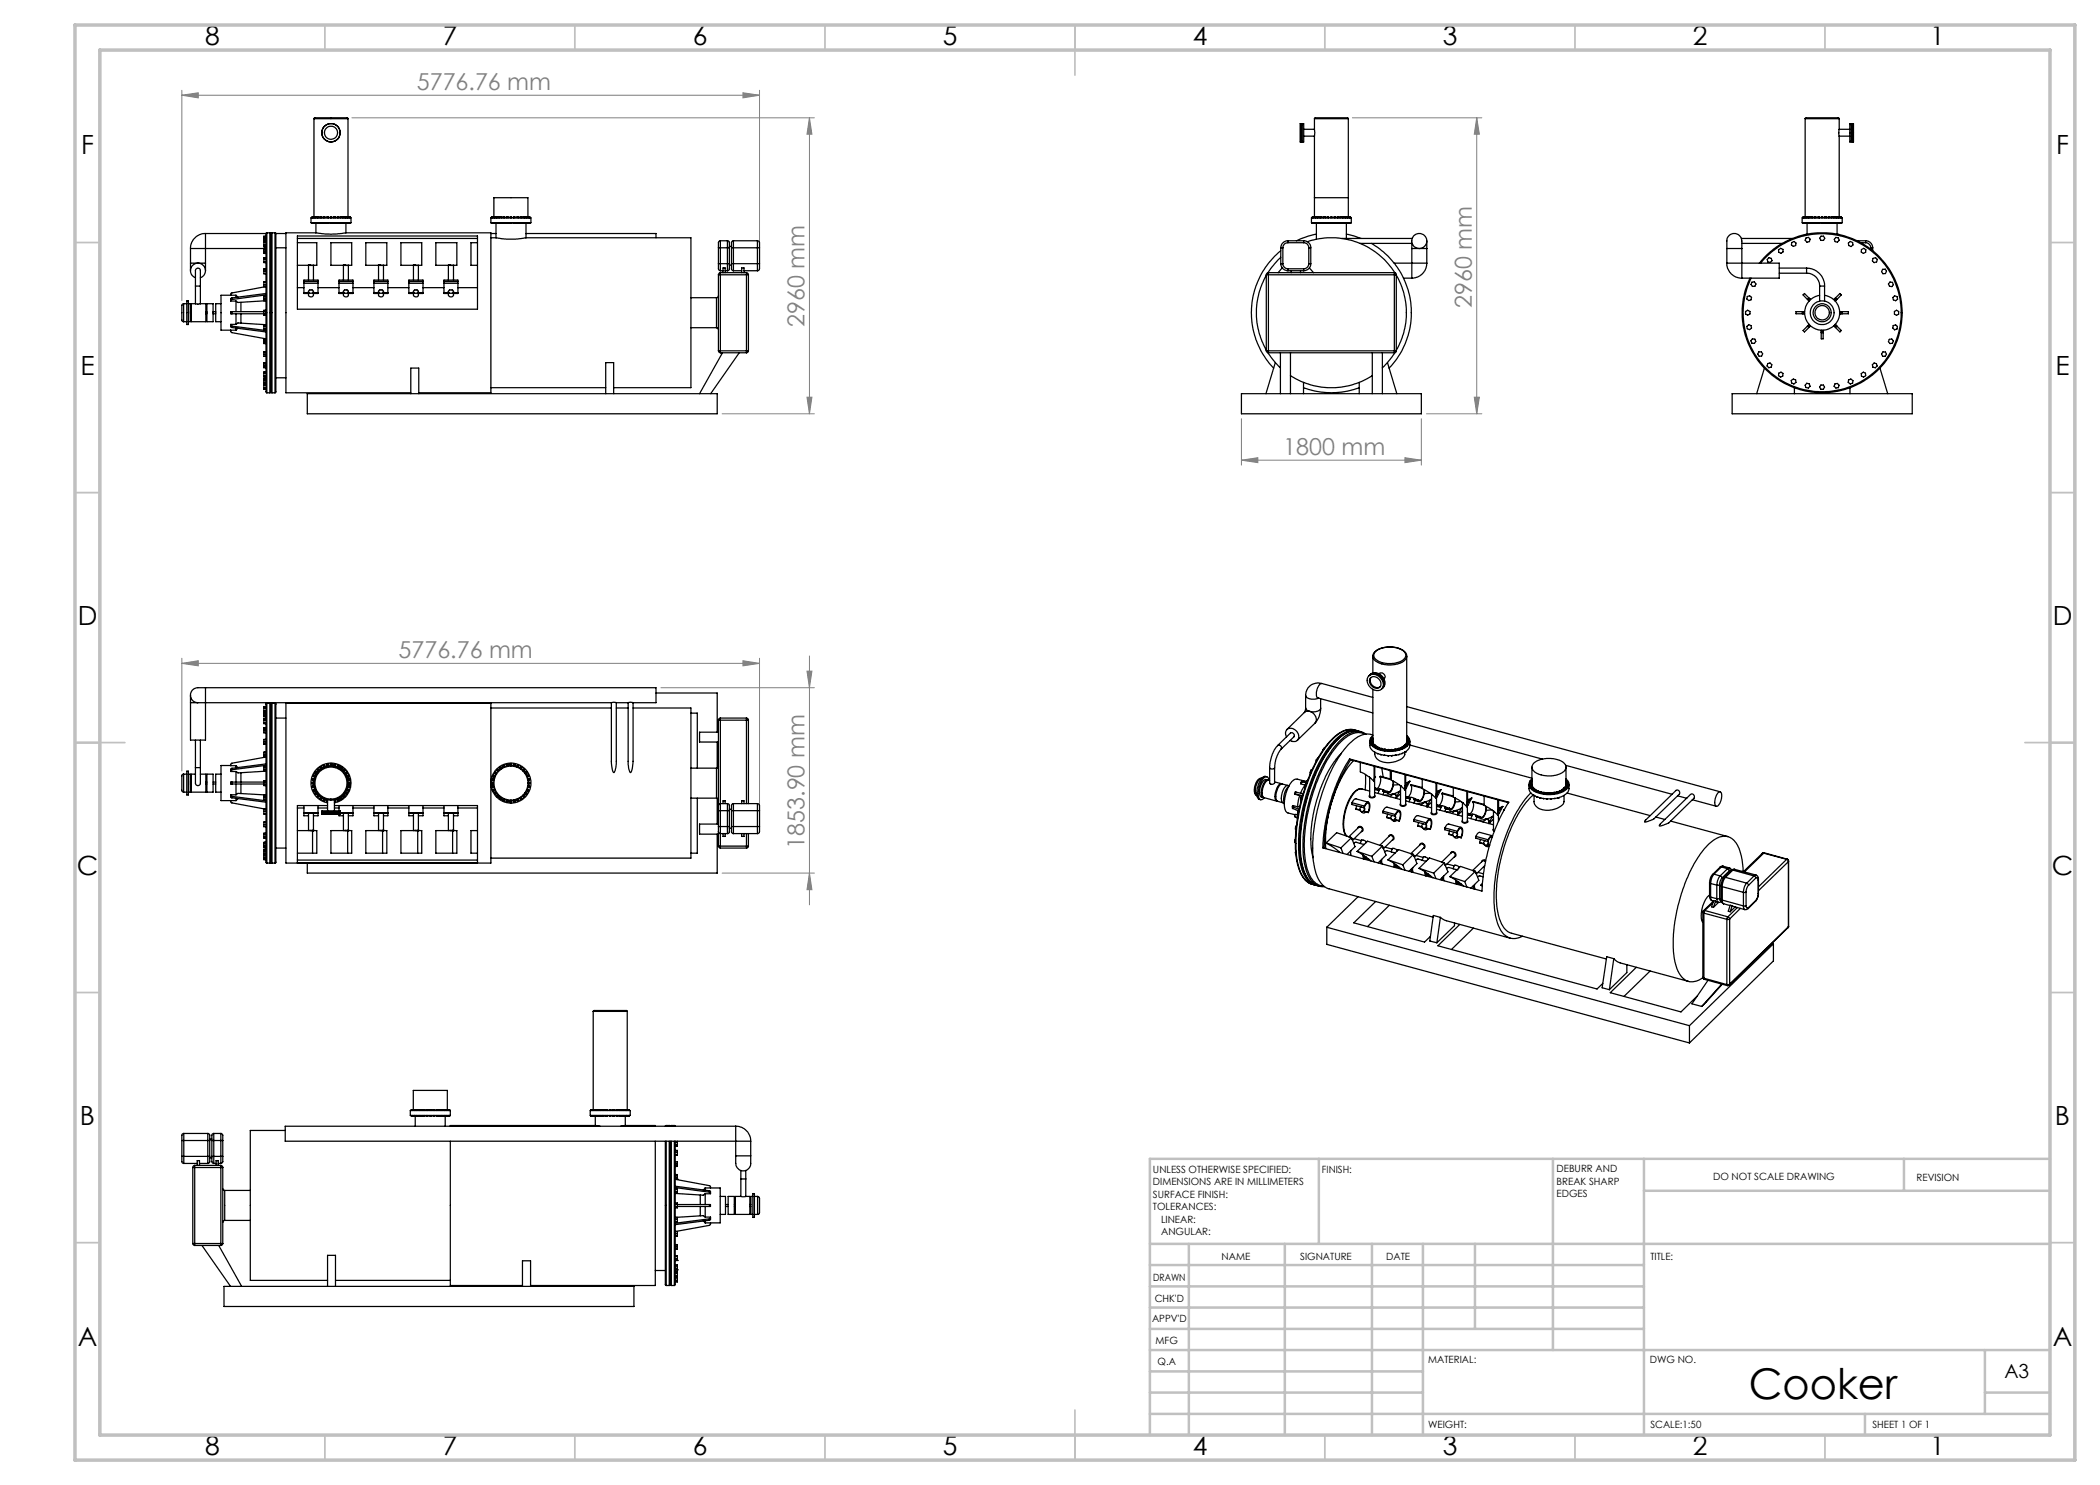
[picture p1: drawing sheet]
<svg xmlns="http://www.w3.org/2000/svg" width="420mm" height="297mm" viewBox="0 0 420 297" stroke-linecap="round" stroke-linejoin="round" font-family="sans-serif">
<defs><g id="words">
<text font-size="8.5" x="349.8" y="279.7">Cooker</text>
<g font-size="5.3">
<text x="41" y="9">8</text>
<text x="88.5" y="9">7</text>
<text x="138.5" y="9">6</text>
<text x="188.5" y="9">5</text>
<text x="238.5" y="9">4</text>
<text x="288.5" y="9">3</text>
<text x="338.5" y="9">2</text>
<text x="386" y="9">1</text>
<text x="16.2" y="30.8">F</text>
<text x="411.2" y="30.8">F</text>
<text x="16.1" y="75">E</text>
<text x="411.1" y="75">E</text>
<text x="15.5" y="125">D</text>
<text x="410.5" y="125">D</text>
<text x="15.4" y="175">C</text>
<text x="410.4" y="175">C</text>
<text x="16" y="225">B</text>
<text x="411" y="225">B</text>
<text x="15.5" y="269.3">A</text>
<text x="410.5" y="269.3">A</text>
<text x="41" y="291">8</text>
<text x="88.5" y="291">7</text>
<text x="138.5" y="291">6</text>
<text x="188.5" y="291">5</text>
<text x="238.5" y="291">4</text>
<text x="288.5" y="291">3</text>
<text x="338.5" y="291">2</text>
<text x="386" y="291">1</text>
</g>
<g font-size="4.7" fill="#808080">
<text x="83.4" y="18">5776.76 mm</text>
<text x="160.9" y="65.4" transform="rotate(-90 160.9 65.4)">2960 mm</text>
<text x="294.4" y="61.5" transform="rotate(-90 294.4 61.5)">2960 mm</text>
<text x="256.7" y="91">1800 mm</text>
<text x="79.7" y="131.6">5776.76 mm</text>
<text x="160.9" y="169.7" transform="rotate(-90 160.9 169.7)">1853.90 mm</text>
</g>
<text font-size="3.9" x="400.9" y="275.5">A3</text>
<g font-size="2">
<text x="230.6" y="234.6">UNLESS OTHERWISE SPECIFIED:</text>
<text x="230.6" y="237.1">DIMENSIONS ARE IN MILLIMETERS</text>
<text x="230.6" y="239.6">SURFACE FINISH:</text>
<text x="264.4" y="234.6">FINISH:</text>
<text x="311.3" y="234.5">DEBURR AND</text>
<text x="311.3" y="237">BREAK SHARP</text>
<text x="311.3" y="239.5">EDGES</text>
<text x="342.6" y="236">DO NOT SCALE DRAWING</text>
<text x="383.3" y="236.2">REVISION</text>
<text x="230.6" y="242.1">TOLERANCES:</text>
<text x="232.2" y="244.6">LINEAR:</text>
<text x="232.2" y="247.1">ANGULAR:</text>
<text x="244.3" y="252">NAME</text>
<text x="260" y="251.9">SIGNATURE</text>
<text x="277.2" y="251.9">DATE</text>
<text x="330.1" y="251.9">TITLE:</text>
<text x="230.6" y="256.1">DRAWN</text>
<text x="230.9" y="260.3">CHK'D</text>
<text x="230.4" y="264.4">APPV'D</text>
<text x="231.1" y="268.8">MFG</text>
<text x="231.5" y="273">Q.A</text>
<text x="285.6" y="272.5">MATERIAL:</text>
<text x="330" y="272.5">DWG NO.</text>
<text x="285.6" y="285.5">WEIGHT:</text>
<text x="330.1" y="285.6">SCALE:1:50</text>
<text x="374.5" y="285.6">SHEET 1 OF 1</text>
</g>
</g></defs>
<g fill="none" stroke="#808080" stroke-width=".2">
<path d="M36.4 19l3.3-.4v1zM36.4 18.1v42M36.4 19h115.5M148.6 18.6l3.3 .4-3.3 .6zM151.9 18.1v30.5M70.4 23.6h92.5M161.9 23.6l.5 3.2h-1zM161.9 23.6v59.2M270.5 23.6h25.9M295.3 23.6l.6 3.2h-1zM295.3 23.6v59.2M161.4 79.4h1l-.5 3.4z"/>
<path d="M294.9 79.4h1l-.6 3.4zM144.4 82.8h18.5M248.3 92l3.3-.5v1zM248.3 83.7v9.3M248.3 92h36M281 91.5l3.3 .5-3.3 .5zM284.3 83.7v9.3M285.3 82.8h11.1M36.4 132.7l3.3-.6v1.1zM36.4 131.7v22.5M36.4 132.7h115.5M132.2 137.5h30.7"/>
<path d="M148.6 132.1l3.3 .6-3.3 .5zM151.9 131.7v29.4M161.4 134.2h1l-.5 3.3zM161.9 131.2v49.8M144.4 174.6h18.5M161.9 174.6l.5 3.3h-1z"/>
</g>
<g fill="none" stroke="#c0c0c0" stroke-width=".35">
<path d="M65 5v5M115 5v5M165 5v5M215 5v10M265 5v5M315 5v5M365 5v5M15 48.5h5M410 48.5h5M15 98.5h5M410 98.5h5M15 148.5h10"/>
<path d="M405 148.5h10M15 198.5h5M410 198.5h5M15 248.5h5M410 248.5h5M65 287v5M115 287v5M165 287v5M215 282v10M265 287v5M315 287v5M365 287v5"/>
</g>
<g fill="none" stroke="#c0c0c0" stroke-width=".5">
<path d="M263.8 231.8v17M310.6 231.8v38.2M328.8 231.8v55.2M328.8 238.2h81.2M380.8 231.8v6.4M410 231.8h-180v55.2M230 248.8h180M230 257.3h98.8M230 253h98.8M237.8 248.8v38.2M257 248.8v38.2M274.4 248.8v38.2"/>
<path d="M284.6 248.8v38.2M295 248.8v17M230 265.8h98.8M230 261.5h98.8M230 278.5h54.6M230 274.3h54.6M230 270h180M397 278.5h13M397 270v12.8M230 282.8h180M373 282.8v4.2"/>
</g>
<path d="M15 5h400v287h-400zM20 10h390v277h-390z" fill="none" stroke="#c0c0c0" stroke-width=".7"/>
<g fill="#808080">
<path d="M36.4 19l3.3-.4v1zM148.6 18.6l3.3 .4-3.3 .6zM248.3 92l3.3-.5v1zM281 91.5l3.3 .5-3.3 .5zM36.4 132.7l3.3-.6v1.1zM148.6 132.1l3.3 .6-3.3 .5z"/>
<path d="M294.9 79.4h1l-.6 3.4zM295.3 23.6l.6 3.2h-1z"/>
<path d="M161.9 23.6l.5 3.2h-1zM161.4 79.4h1l-.5 3.4zM161.4 134.2h1l-.5 3.3zM161.9 174.6l.5 3.3h-1z"/>
</g>
<g fill="none" stroke="#000" stroke-width=".25">
<path d="M62.8 23.7l.1-.1h6.6l.1 .1M62.8 23.7h6.8M62.8 23.7v19.7M69.6 23.7v19.7M260 24.7h.3v3.7h-.3zM260.3 25h.2M260.3 28.1h.2M260.5 24.7h.2v3.7h-.2zM260.7 25.9h2.2M260.7 27.2h2.2M262.9 23.7l.1-.1h6.6l.1 .1M262.9 39.5h6.8"/>
<path d="M262.9 25.9v1.3M262.9 23.7h6.8M262.9 23.7v2.2M262.9 27.2v16.2M269.7 23.7v19.7M361 23.7l.1-.1h6.6l.1 .1M361 23.7h6.8M361 23.7v19.9M367.8 25.9v1.3M367.8 25.9h2.2M367.8 27.2h2.2M367.8 23.7v2.2"/>
<path d="M367.8 27.2v16.4M370 24.7h.2v3.7h-.2zM370.2 25h.3M370.2 28.1h.3M370.5 24.7h.2v3.7h-.2zM38.1 52.6v1.5M38.1 52.6h3M38.1 49.7h3M38.1 49.7v2.9M39.1 57.2v-2.9a.54 .54 0 0 1 .6-.6 .54 .54 0 0 1 .4 .8v2.7M39.1 55.6a1.51 1.51 0 0 1-.7-2.4 1.51 1.51 0 0 1 2.4 0 1.51 1.51 0 0 1-.7 2.4M39.1 57.2h1"/>
<path d="M39.1 57.2v3.5M40.1 57.2v3.5M41.1 52.6v1.5M41.1 46.7a3 3 0 0 0-3 3M41.1 46.7v3M41.1 49.7v2.9M41.1 46.7h12.1M41.1 49.7h11.7M46.4 59.9l-.3 .2M46.4 59.6l-.3 .2v.4h1.1M46.4 59.6v.3M47.2 59.1v.4"/>
<path d="M47.2 59.1h-3v6.9h3M47.2 59.1l.4 .3M52.8 49.7h.1M52.8 51.5h.1M52.8 53.8h.1M52.8 49.7v1h.4M52.8 51.5v1h.4M52.8 53.8v.9h.4M52.8 59.8h.4M52.8 59.3h.4M52.8 56.9h.4M52.8 56.5h.4"/>
<path d="M52.8 56.4h.4M52.8 54.7h.4M52.8 54.3h.4M52.8 53.8h.4M52.8 51.9h.4M52.8 51.5h.4M52.8 52.4h.4M52.8 49.9h.4M52.8 49.7h.4M52.8 50.4h.4M52.8 49h.4M52.8 48.5h.4"/>
<path d="M52.8 48.3h.4M52.8 48h.4M52.8 47.6h.4M52.8 47.5h.4M53.2 57.3l-6.9 1.3-.2 .5M53.2 47.2h-.4v2.1h.4M53.2 56.4h-.4v.9h.4M53.2 59.2h-.4v.9h.4l-5.6 .4-.4-.3M53.2 59l-6.8 .9M53.2 58.7l-6.8 .9M53.4 46.6l-.2 .1v31.7l.2 .2M53.4 46.6v32"/>
<path d="M53.4 46.6h.6M54 46.6l.2 .1M54 46.6v32M54.2 46.7h.1M54.2 46.7v31.6M54.4 46.6l-.2 .1M54.4 46.6v32M54.4 46.6h.6M55 46.6h.2v31.9l-.2 .1M55 46.6v32M55.2 49.6h2M55.2 46.7h2"/>
<path d="M59.5 53.1h2.3M59.5 48.5h3.9v4.6h-1.3M59.5 47.2h36v14.6h-36zM59.5 57.5h1.3M59.5 47.7h36M60.8 56.7v1.8M60.8 56.3v-.3h2.8v.3M60.8 58.5v.2h1v-.2M60.8 56.7h2.8M60.8 56.3h2.8M60.8 58.5h1M60.8 56.3v.4"/>
<path d="M61.7 53.1h.1M61.7 58.3l.1 .2M61.7 58.7v.3a.52 .52 0 0 0 .5 .4 .52 .52 0 0 0 .5-.4v-.3M61.7 53.1v2.9M61.8 53.1h.1M61.8 58.1l.6-.1a.37 .37 0 0 1 .2 .5 .37 .37 0 0 1-.5 .1 .31 .31 0 0 1-.4-.2 .31 .31 0 0 1 .1-.3zM61.9 53.1h.2M61.9 53.1h-.1M62.1 53.1h.1M62.1 53.1h.6M62.4 43.6v-.2h1v.2M62.4 44.6v.1h1v-.1"/>
<path d="M62.4 43.4v.2M62.4 44.6v.1M62.6 43.4v.2M62.6 44.6v.1M62.6 58.5v.2h1v-.2M62.6 58.5h1M62.7 43.4v.2M62.7 44.6v.1M62.7 58.3l-.1 .2M62.7 53.1v2.9M62.7 53.1h.1M62.8 43.4v.2"/>
<path d="M62.8 44.6v.1M63 44.7h.1M63 43.4h.1M63 43.4v.2M63 44.6v.1M63.2 46.6l2.9 .2 3.1-.2M63.2 46.6h-6v32h25M63.2 43.4v.2M63.2 44.6v2M63.5 43.6v-.2h.3v.2M63.5 44.6v.1h.3v-.1M63.5 43.4v.2"/>
<path d="M63.5 44.6v.1M63.6 56.7v1.8M63.6 57.5h4.2M63.6 56.3v.4M63.7 43.4v.2M63.7 44.6v.1M64 43.6v-.2h.4v.2M64 44.6v.1h.4v-.1M64.1 43.4v.2M64.1 44.6v.1M64.3 43.4v.2M64.3 44.6v.1"/>
<path d="M64.6 43.6v-.2h.4v.2M64.6 44.6v.1h.4v-.1M64.7 43.4v.2M64.7 44.6v.1M64.9 43.4v.2M64.9 44.6v.1M65.3 43.6v-.2h.4v.2M65.3 44.6v.1h.4v-.1M65.5 43.4v.2M65.5 44.6v.1M65.7 43.4v.2M65.7 44.6v.1"/>
<path d="M66 43.6v-.2h.4v.2M66 44.6v.1h.4v-.1M66.2 43.6h4v1h-4M66.2 43.6h-4v1h4M66.2 43.4v.2M66.2 44.6v.1M66.7 43.6v-.2h.4v.2M66.7 44.6v.1h.4v-.1M66.8 43.4v.2M66.8 44.6v.1M67 43.4v.2M67 44.6v.1"/>
<path d="M67.4 43.6v-.2h.4v.2M67.4 44.6v.1h.4v-.1M67.5 43.4v.2M67.5 44.6v.1M67.7 43.4v.2M67.7 44.6v.1M67.8 56.7v1.8M67.8 56.3v-.3h2.8v.3M67.8 58.5v.2h1v-.2M67.8 56.7h2.8M67.8 56.3h2.8M67.8 56.3v.4"/>
<path d="M67.8 58.5h1M68.1 43.6v-.2h.4v.2M68.1 44.6v.1h.4v-.1M68.2 43.4v.2M68.2 44.6v.1M68.4 43.4v.2M68.4 44.6v.1M68.6 43.6v-.2h.4v.2M68.6 44.6v.1h.4v-.1M68.7 53.1h.1M68.7 58.3l.1 .2M68.7 58.7v.3a.52 .52 0 0 0 .5 .4 .52 .52 0 0 0 .5-.4v-.3"/>
<path d="M68.7 53.1v2.9M68.7 58.2l.2-.2h.5a.38 .38 0 0 1 .2 .6 .38 .38 0 0 1-.6 0l-.3-.1zM68.8 53.1h-2.6v-4.6h4.1v4.6h-1.2M68.8 53.1h.1M68.8 43.4v.2M68.8 44.6v.1M68.9 53.1h.2M68.9 53.1h-.1M69 43.4v.2M69 44.6v.1M69.1 53.1h.1M69.1 53.1h.6"/>
<path d="M69.1 43.6v-.2h1v.2M69.1 44.6v.1h1v-.1M69.2 46.6h29v32h-14.5M69.2 44.7v1.9M69.3 43.4v.2M69.3 44.6v.1M69.4 43.4v.2M69.4 44.6v.1M69.5 43.4h.1M69.5 44.7h.1M69.6 58.5v.2h1v-.2M69.6 58.5h1"/>
<path d="M69.6 43.4v.2M69.6 44.6v.1M69.7 58.3l-.1 .2M69.7 53.1v2.9M69.7 53.1h.1M69.8 43.4v.2M69.8 44.6v.1M69.9 43.4v.2M69.9 44.6v.1M70 43.4v.2M70 44.6v.1M70.6 56.7v1.8"/>
<path d="M70.6 57.5h4.2M70.6 56.3v.4M74.8 56.7v1.8M74.8 56.3v-.3h2.8v.3M74.8 58.5v.2h1v-.2M74.8 56.7h2.8M74.8 56.3h2.8M74.8 58.5h1M74.8 56.3v.4M75.6 53.1h.1M75.7 58.3l.1 .2M75.7 58.7v.3a.52 .52 0 0 0 .5 .4 .52 .52 0 0 0 .5-.4v-.3"/>
<path d="M75.7 53.1h.1M75.7 53.1v2.9M75.7 58.1l.2-.1h.5a.37 .37 0 0 1 .2 .5 .37 .37 0 0 1-.5 .1l-.4-.2zM75.8 53.1h-2.6v-4.6h4.2v4.6h-1.3M75.8 53.1h.2M75.8 53.1h.1M76 53.1h.1M76 53.1h-.2M76.1 53.1h.1M76.1 53.1h.6M76.6 58.5v.2h1v-.2M76.6 58.5h1"/>
<path d="M76.7 58.3l-.1 .2M76.7 53.1v2.9M76.7 53.1h.1M77.6 56.7v1.8M77.6 57.5h4.2M77.6 56.3v.4M81.8 56.7v1.8M81.8 56.3v-.3h2.8v.3M81.8 58.5v.2h1v-.2M81.8 56.7h2.8M81.8 56.3h2.8M81.8 58.5h1"/>
<path d="M81.8 56.3v.4M82.7 53.1h.1M82.7 58.3l.1 .2M82.7 58.7v.3a.52 .52 0 0 0 .5 .4 .52 .52 0 0 0 .5-.4v-.3M82.7 53.1v2.9M82.8 53.1h-2.6v-4.6h4.1v4.6h-1.2M82.8 53.1h.1M82.9 58h.5a.36 .36 0 0 1 .3 .5 .36 .36 0 0 1-.6 .2 .35 .35 0 0 1-.4-.2 .35 .35 0 0 1 .2-.5zM82.9 53.1h.2M82.9 53.1h-.1M83.1 53.1h.1M83.1 53.1h.6"/>
<path d="M83.6 58.5v.2h1v-.2M83.6 58.5h1M83.7 58.3l-.1 .2M83.7 53.1v2.9M83.7 53.1h.1M84.6 56.7v1.8M84.6 57.5h4.2M84.6 56.3v.4M88.8 56.7v1.8M88.8 56.3v-.3h2.8v.3M88.8 58.5v.2h1v-.2M88.8 56.7h2.8"/>
<path d="M88.8 56.3h2.8M88.8 58.5h1M88.8 56.3v.4M89.6 53.1h.1M89.7 58.3l.1 .2M89.7 58.7v.3a.55 .55 0 0 0 .5 .4 .55 .55 0 0 0 .5-.4v-.3M89.7 53.1h.1M89.7 53.1v2.9M89.8 58.1l.6-.1a.39 .39 0 0 1 .2 .6 .39 .39 0 0 1-.6 0l-.3-.3zM89.8 53.1h-2.6v-4.6h4.2v4.6h-1.3M89.8 53.1h.2M89.8 53.1h.1"/>
<path d="M90 53.1h.1M90 53.1h-.2M90.1 53.1h.1M90.1 53.1h.6M90.6 58.5v.2h1v-.2M90.6 58.5h1M90.7 58.3l-.1 .2M90.7 53.1v2.9M90.7 53.1h.1M91.6 56.7v1.8M91.6 57.5h3.9M91.6 56.3v.4"/>
<path d="M95.5 48.5h-1.3v4.6h1.3M98.2 43.6h8v1h-8zM98.2 47.6h1M98.2 46.7h1M98.3 43.6v-.2h1v.2M98.3 44.6v.1h1v-.1M98.4 43.4v.2M98.4 44.6v.1M98.5 43.4v.2M98.5 44.6v.1M98.6 43.4v.2M98.6 44.6v.1"/>
<path d="M98.7 43.4v.2M98.7 44.6v.1M98.8 43.4v-3.9h6.8v3.9M98.9 44.7h.1M98.9 43.4h.1M98.9 43.4v.2M98.9 44.6v.1M99 43.4v.2M99 44.6v.1M99.1 43.4v.2M99.1 44.6v.1M99.2 47.6l2.1 .2h1.8l2.1-.2"/>
<path d="M99.2 44.7v2.9M99.4 43.6v-.2h.4v.2M99.4 44.6v.1h.4v-.1M99.6 43.4v.2M99.6 44.6v.1M99.9 43.6v-.2h.4v.2M99.9 44.6v.1h.4v-.1M100 43.4v.2M100 44.6v.1M100.2 43.4v.2M100.2 44.6v.1M100.5 43.6v-.2h.5v.2"/>
<path d="M100.5 44.6v.1h.5v-.1M100.7 43.4v.2M100.7 44.6v.1M100.9 43.4v.2M100.9 44.6v.1M101.2 43.6v-.2h.4v.2M101.2 44.6v.1h.4v-.1M101.4 43.4v.2M101.4 44.6v.1M101.6 43.4v.2M101.6 44.6v.1M102 43.6v-.2h.3v.2"/>
<path d="M102 44.6v.1h.3v-.1M102.2 43.4v.2M102.2 44.6v.1M102.7 43.6v-.2h.3v.2M102.7 44.6v.1h.3v-.1M102.7 43.4v.2M102.7 44.6v.1M102.9 43.4v.2M102.9 44.6v.1M103.4 43.6v-.2h.4v.2M103.4 44.6v.1h.4v-.1M103.4 43.4v.2"/>
<path d="M103.4 44.6v.1M103.6 43.4v.2M103.6 44.6v.1M104 43.6v-.2h.4v.2M104 44.6v.1h.4v-.1M104.1 43.4v.2M104.1 44.6v.1M104.3 43.4v.2M104.3 44.6v.1M104.6 43.6v-.2h.4v.2M104.6 44.6v.1h.4v-.1M104.7 43.4v.2"/>
<path d="M104.7 44.6v.1M104.9 43.4v.2M104.9 44.6v.1M105 43.6v-.2h1v.2M105 44.6v.1h1v-.1M105.2 47.6h33v29.9h-15.5M105.2 46.7h26v.9M105.2 43.4v.2M105.2 44.6v3M105.4 44.7h.1M105.4 43.4h.1M105.4 43.4v.2"/>
<path d="M105.4 44.6v.1M105.6 43.4v.2M105.6 44.6v.1M105.7 43.4v.2M105.7 44.6v.1M105.8 43.4v.2M105.8 44.6v.1M105.9 43.4v.2M105.9 44.6v.1M138.2 59.5h5.1M143.3 59.5v6M143.7 59.2l-.4 .3"/>
<path d="M143.7 55h.4M143.7 52.7v.8a.47 .47 0 0 0 .4 .6M143.7 52.7h.4M143.7 49.6h.4M143.7 49.6v3.1M143.7 55v15.2M144.1 54.5l-.3 .2-.1 .3M144.1 54.5v.5M144.1 52.7v1.4M144.1 48.2v1.4M144.1 48.2a1.08 1.08 0 0 0-.4 1.3v.1M144.1 49.6h1.4"/>
<path d="M144.1 49.6v3.1M144.1 55v15.2M144.1 55h5.2M144.1 54.5h5.2M144.1 54.1h.5M144.1 52.7h1.4M144.1 48.2h1.4M144.6 54.5v-.9h.4v.9M145 54.1h.5M145.5 48.2v1.4M145.5 52.7v1.4M145.5 49.6h.4"/>
<path d="M145.5 52.7h.4M145.5 48.2a.96 .96 0 0 1 .4 1.2v.2M145.5 49.6v3.1M145.9 52.7v.8a.46 .46 0 0 1-.4 .6M145.9 49.3h.4M145.9 53h.4M145.9 49.6v3.1M146.3 49.6h.4M146.3 52.7v.8a.46 .46 0 0 0 .4 .6M146.3 52.7h.4M146.3 49.6v3.1M146.7 52.7v1.4"/>
<path d="M146.7 48.2a1.08 1.08 0 0 0-.4 1.3v.1M146.7 48.2v1.4M146.7 49.6h4.8M146.7 54.1h1.6M146.7 52.7h4.8M146.7 48.2h4.8M146.7 49.6v3.1M148.3 54.5v-.9h.5v.9M148.8 54.1h2.7M149.3 55h.4M149.3 54.5v.5M149.3 54.5l.3 .2 .1 .3"/>
<path d="M149.3 55v15.2M149.7 55v15.2M151.5 52.7v1.4M151.5 52.7h.4M151.5 48.2v1.4M151.5 49.6h.4M151.5 48.2a1.04 1.04 0 0 1 .4 1.3v.1M151.5 49.6v3.1M151.9 52.7v.8a.47 .47 0 0 1-.4 .6M151.9 49.6v3.1M253.3 55h.4M253.3 55.1a15.1 15.1 0 0 0 0 14.9"/>
<path d="M253.3 55v15.2M253.7 54.5l-.3 .2-.1 .3M253.7 54.5v.5M253.7 55h25.2M253.7 54.5h25.2M253.7 55v15.2M256.2 52.7a1.45 1.45 0 0 0 1.4 1.4M256.2 52.7h.4M256.2 49.6h.4M256.2 51.5l-1.3 1.3-1.3 1.8M256.2 50.2a16 16 0 0 0-1.5 23.4M256.2 49.6v3.1"/>
<path d="M256.4 53.6l-.8 .9M256.6 52.7a1.02 1.02 0 0 0 1 1.1M256.6 49.6v3.1M257.6 48.2v.3M257.6 53.8v.3M257.6 48.2a1.45 1.45 0 0 0-1.4 1.4M257.6 48.5a1.02 1.02 0 0 0-1 1.1M257.6 54.1h3.1M257.6 48.2h3.1M257.6 48.5h3.1M257.6 53.8h3.1M258.2 54.1v.4"/>
<path d="M260.1 54.1v.4M260.7 48.2v.3M260.7 53.8v.3M260.7 48.5a1.02 1.02 0 0 1 1.1 1.1M260.7 48.2a1.39 1.39 0 0 1 1.4 1.4M261.4 48.3a15 15 0 0 1 17.6 6.3M261.8 49.6h.3M261.8 52.7h.3M261.8 52.7a1.02 1.02 0 0 1-1.1 1.1M261.8 49.6v3.1M261.9 53.6l.8 .9M262.1 52.7a1.39 1.39 0 0 1-1.4 1.4"/>
<path d="M262.1 49.6v3.1M262.3 43.6h8v1h-8zM262.4 43.6v-.2h1v.2M262.4 44.6v.1h1v-.1M262.5 43.4v.2M262.5 44.6v.1M262.6 43.4v.2M262.6 44.6v.1M262.7 43.4v.2M262.7 44.6v.1M262.9 43.4v.2M262.9 44.6v.1"/>
<path d="M263.1 43.4h.1M263.1 44.7h.1M263.1 43.4v.2M263.1 44.6v.1M263.2 43.4v.2M263.2 44.6v.1M263.3 46.8l-1.6 .4-2.4 1M263.3 44.7v3.1M263.5 43.6v-.2h.4v.2M263.5 44.6v.1h.4v-.1M263.6 43.4v.2M263.6 44.6v.1"/>
<path d="M263.7 43.4v.2M263.7 44.6v.1M264.1 43.6v-.2h.3v.2M264.1 44.6v.1h.3v-.1M264.1 43.4v.2M264.1 44.6v.1M264.3 43.4v.2M264.3 44.6v.1M264.7 43.6v-.2h.4v.2M264.7 44.6v.1h.4v-.1M264.8 43.4v.2M264.8 44.6v.1"/>
<path d="M265 43.4v.2M265 44.6v.1M265.4 43.6v-.2h.3v.2M265.4 44.6v.1h.3v-.1M265.5 43.4v.2M265.5 44.6v.1M265.7 43.4v.2M265.7 44.6v.1M266.1 43.6v-.2h.4v.2M266.1 44.6v.1h.4v-.1M266.3 43.4v.2M266.3 44.6v.1"/>
<path d="M266.8 43.6v-.2h.4v.2M266.8 44.6v.1h.4v-.1M266.8 43.4v.2M266.8 44.6v.1M267 43.4v.2M267 44.6v.1M267.5 43.6v-.2h.4v.2M267.5 44.6v.1h.4v-.1M267.5 43.4v.2M267.5 44.6v.1M267.8 43.4v.2M267.8 44.6v.1"/>
<path d="M268.1 43.6v-.2h.4v.2M268.1 44.6v.1h.4v-.1M268.2 43.4v.2M268.2 44.6v.1M268.4 47.7h14M268.4 43.4v.2M268.4 44.6v.1M268.7 43.6v-.2h.4v.2M268.7 44.6v.1h.4v-.1M268.8 43.4v.2M268.8 44.6v.1M269 43.4v.2"/>
<path d="M269 44.6v.1M269.1 43.6v-.2h1v.2M269.1 44.6v.1h1v-.1M269.3 46.8l2.9 .9M269.3 43.4v.2M269.3 44.6v3.1M269.5 43.4h.1M269.5 44.7h.1M269.5 43.4v.2M269.5 44.6v.1M269.7 43.4v.2M269.7 44.6v.1"/>
<path d="M269.8 43.4v.2M269.8 44.6v.1M269.9 43.4v.2M269.9 44.6v.1M270.1 43.4v.2M270.1 44.6v.1M272 48.7h10.4M274.3 48.7a16 16 0 0 1 3.5 24.9M278.8 52.6h3.6M278.9 55h.4M278.9 54.5v.5M278.9 54.5l.3 .2 .1 .3"/>
<path d="M278.9 55v15.2M279.3 55.1a14.9 14.9 0 0 1 0 14.9M279.3 55v15.2M280.7 55.6h1.7M282.4 48.7v1M282.4 49.7h3M282.4 52.6h3M282.4 52.6v3M282.4 49.7v2.9M285.4 52.6a3 3 0 0 1-3 3M285.4 48.2v1.5M285.4 49.7v2.9"/>
<path d="M345.4 52.6a2.95 2.95 0 0 0 3 3M345.4 49.7v-1.4a1.53 1.53 0 0 1 1.7-1.6 1.53 1.53 0 0 1 1.3 1.9v1.1M345.4 49.7h3M345.4 52.6h3M345.4 49.7v2.9M348.3 47.7h10.2M348.4 52.6h7.4v3h-7.4M348.4 52.6v3M348.4 48.7h8M348.4 49.7v2.9M349.5 59.3l.4-.1 .4 .3-.1 .5-.5 .1-.3-.3zM350.4 56.4h.5l.3 .4-.2 .5h-.5l-.3-.4z"/>
<path d="M351.9 52.6a16 16 0 0 1 26.9 2.9 16 16 0 0 1-14.3 23.1 16 16 0 0 1-14.5-23M352.1 52.6a15.8 15.8 0 0 1 26.6 3.2 15.8 15.8 0 0 1-14.3 22.5 15.8 15.8 0 0 1-14.2-22.7M353.4 51.9l.4-.4 .5 .2 .1 .4-.4 .4-.4-.1zM355.7 49.9l.4-.2 .5 .2v.5l-.4 .3-.5-.3zM355.8 53.6h5.5M355.8 54.6h5.5M358.4 48.5l.4-.2 .4 .3-.1 .5-.4 .2-.4-.3zM360.4 43.6h8v1h-8zM360.6 43.6v-.2h1v.2M360.6 44.6v.1h1v-.1M360.6 43.4v.2M360.6 44.6v.1"/>
<path d="M360.8 43.4v.2M360.8 44.6v.1M360.9 43.4v.2M360.9 44.6v.1M361 44.6v.1M361.2 44.7h.1M361.2 43.4h.1M361.2 47.6l.5-.1 .3 .3-.1 .5-.5 .1-.4-.4zM361.2 43.4v.2M361.2 44.6v.1M361.3 54.6a2.53 2.53 0 0 1 2.6 2.6M361.3 53.6a3.6 3.6 0 0 1 3.6 3.6"/>
<path d="M361.3 53.6v1M361.4 43.4v.2M361.4 44.6v2.2M361.5 59.9l.2 .2M361.6 43.6v-.2h.4v.2M361.6 44.6v.1h.4v-.1M361.7 43.4v.2M361.7 44.6v.1M361.8 59.6l.2 .2M361.8 59.6l-.9-.9-.3 .3 .9 .9M361.8 59.6l-.3 .3M361.9 43.4v.2"/>
<path d="M361.9 44.6v.1M362 59.8l-.3 .3M362 59.8l.1 .1M362.2 43.6v-.2h.4v.2M362.2 44.6v.1h.4v-.1M362.3 43.4v.2M362.3 44.6v.1M362.5 43.4v.2M362.5 44.6v.1M362.8 43.6v-.2h.4v.2M362.8 44.6v.1h.4v-.1M362.9 43.4v.2"/>
<path d="M362.9 44.6v.1M363.1 43.4v.2M363.1 44.6v.1M363.5 43.6v-.2h.4v.2M363.5 44.6v.1h.4v-.1M363.7 43.4v.2M363.7 44.6v.1M363.9 43.4v.2M363.9 44.6v.1M363.9 59.1a3.5 3.5 0 0 0-2.4 5.3 3.5 3.5 0 0 0 5.9 0 3.5 3.5 0 0 0-2.5-5.3M363.9 57.2h1M363.9 57.2v3"/>
<path d="M364.2 47.2h.5l.2 .5-.2 .4h-.5l-.3-.4zM364.2 43.6v-.2h.4v.2M364.2 44.6v.1h.4v-.1M364.4 43.4v.2M364.4 44.6v.1M364.9 57.2v3M364.9 43.6v-.2h.4v.2M364.9 44.6v.1h.4v-.1M365 43.4v.2M365 44.6v.1M365.2 43.4v.2M365.2 44.6v.1"/>
<path d="M365.6 43.6v-.2h.4v.2M365.6 44.6v.1h.4v-.1M365.7 43.4v.2M365.7 44.6v.1M365.9 43.4v.2M365.9 44.6v.1M366.3 43.6v-.2h.4v.2M366.3 44.6v.1h.4v-.1M366.4 43.4v.2M366.4 44.6v.1M366.6 43.4v.2M366.6 44.6v.1"/>
<path d="M366.8 43.6v-.2h.4v.2M366.8 44.6v.1h.4v-.1M366.9 59.8l.3 .3M366.9 59.8l-.2 .1M367 43.4v.2M367 44.6v.1M367.1 59.6l-.2 .2M367.1 59.6l.3 .3M367.1 59.6l.9-.9 .3 .3-.9 .9M367.2 47.5l.5 .1 .1 .4-.3 .4-.5-.1-.1-.4zM367.2 43.4v.2M367.2 44.6v.1"/>
<path d="M367.3 43.6v-.2h1v.2M367.3 44.6v.1h1v-.1M367.4 59.9l-.2 .2M367.4 46.8h.1M367.4 44.7v2.1M367.5 43.4v.2M367.5 44.6v.1M367.6 43.4v.2M367.6 44.6v.1M367.7 44.7h.1M367.7 43.4h.1M367.8 44.6v.1"/>
<path d="M368 43.4v.2M368 44.6v.1M368.1 43.4v.2M368.1 44.6v.1M368.2 43.4v.2M368.2 44.6v.1M369.7 48.6l.4-.3 .4 .2 .1 .5-.4 .3-.5-.2zM371.4 48.2h1.7M372.2 48.5h.9M372.3 49.9l.4-.2 .5 .2-.1 .5-.4 .3-.4-.3zM373.1 48.2v.3M373.1 48.5a1.09 1.09 0 0 1 1.1 1.1"/>
<path d="M373.1 48.2a1.45 1.45 0 0 1 1.4 1.4M374.2 49.6h.3M374.2 49.6v.2M374.5 49.6v.6M374.6 51.7l.5-.2 .4 .4-.2 .5-.5 .1-.3-.3zM376.5 53.9l.5-.1 .3 .5-.2 .4h-.5l-.3-.4zM378 56.4l.5 .1 .2 .4-.3 .4h-.5l-.2-.5zM378.6 59.5l.3-.3 .5 .1 .1 .5-.4 .3-.4-.1zM36.7 60.7a.93 .93 0 0 0-.3 1.2v1.8a.42 .42 0 0 0 .3 .6M36.7 60.7v3.6M36.7 64.3h.7M36.7 60.7h.7"/>
<path d="M37.4 60.2h.3v4.7h-.3zM37.7 60.7h.4v3.6h-.4M38.1 62.8h.2M38.1 62.3h.2M39.1 60.7h1M39.1 60.7h-.8v3.6h2.9v-3.6h-1.1M41.2 62.8h.2M41.2 62.3h.2M41.4 60.7h1.2v3.6h-1.2zM42.6 62.8h.5M42.6 62.3h.5M44.2 60.7h-1.1v3.6h1.1"/>
<path d="M46.1 65l.3 .2M46.1 66v.3l.3 .2 6.8 1.3M46.4 62.3h-.3v.5h.3M46.4 62.8h6.4M46.4 62.3h6.4M46.4 62.3v.5M46.4 65.2v.3M46.4 65.5l6.8 .9M46.4 65.2l6.8 .9M47.2 60.2v2.1M47.2 62.8v2.1M47.2 65.6v.4"/>
<path d="M47.2 64.9h-1.1v.5l.3 .1M47.2 64.9l.4-.3 5.6 .3M47.6 65.6l-.4 .4M48.2 60.5v1.8M48.2 62.8v1.8M52.8 75.8h.1M52.8 74.4h.1M52.8 72.6h.1M52.8 70.4h.1M52.8 77.5h.4M52.8 62.8h.4M52.8 70.4v.9h.4"/>
<path d="M52.8 72.6v1h.4M52.8 74.4v1h.4M52.8 75.8v2.1h.4M52.8 62.3h.4M52.8 65.8h.4M52.8 65.3h.4M52.8 68.2h.4M52.8 67.8h.4M52.8 68.6h.4M52.8 70.9h.4M52.8 70.4h.4M52.8 73.2h.4"/>
<path d="M52.8 72.7h.4M52.8 72.6h.4M52.8 75.1h.4M52.8 74.6h.4M52.8 74.4h.4M52.8 76.6h.4M52.8 76.1h.4M52.8 75.8h.4M52.8 76.8h.4M52.8 77h.4M52.8 77.6h.4M53.2 67.8h-.4v.9h.4"/>
<path d="M53.2 62.1h-.4v1h.4M53.2 65h-.4v1h.4M53.4 78.6h.6M54.2 78.3l-.2 .3M54.2 78.3l.2 .3M54.4 78.6h.6M55.2 75.6h2M61.5 78.7h81.9v4.1h-81.9zM82.2 78.7v-5.1h1.5v5.1M98.2 77.5h22.9M121.1 78.7v-6.2h1.6v6.2M138.2 65.5h5.1"/>
<path d="M143.3 65.5l.4 .4M143.7 70.2h.4M143.7 70.2l.4 .4M144.1 70.2v.4M144.1 70.2h5.2M144.1 70.6h5.2M144.5 70.6l-4.6 8.1M147.8 70.6l-5.7 8.1M149.3 70.2v.4M149.3 70.2h.4M149.7 70.2l-.4 .4M248.3 78.7h36v4.1h-36z"/>
<path d="M253.3 70.2l.1 .2 .3 .2M253.3 70.2h.4M253.6 70.6l1.5 2 1 1M253.7 70.2v.4M253.7 70.2h25.2M253.7 70.6h25.2M255.1 72.5l-1.9 6.2M256.1 70.6v8.1M258.1 75.1a15 15 0 0 0 16.4 0M258.1 70.6v8.1M260.7 77.5a15.7 15.7 0 0 0 11.2 0M260.7 76.5v2.2"/>
<path d="M271.9 76.5v2.2M274.5 70.6v8.1M276.5 70.6v8.1M277.5 72.5l1.9 6.2M278.9 70.2h.4M278.9 70.2v.4M279 70.6l-1.6 2-.9 1M279.3 70.2l-.1 .2-.3 .2M346.4 78.7h36v4.1h-36zM349.1 62.3l.4-.2 .5 .2v.5l-.5 .2-.4-.2zM349.4 65.3l.3-.4 .5 .2 .1 .5-.4 .3-.4-.1zM350.5 67.8h.5l.2 .5-.3 .4-.5-.1-.2-.4z"/>
<path d="M351.8 70.4h.5l.2 .4-.2 .4-.5 .1-.3-.5zM352.9 73.6l-1.6 5.1M353.6 72.7l.4-.1 .4 .4-.1 .4-.5 .2-.4-.4zM355.7 74.6l.5-.2 .4 .3v.5l-.5 .2-.4-.3zM358.2 76.1l.5-.3 .4 .2 .1 .5-.4 .3-.5-.2zM358.9 77.5v1.2M360.5 62.3h.3M360.5 62.8h.3M360.5 62.3h-1.3v.5h1.3M360.5 62.3v.5M360.8 62.8h.1M360.8 62.3h.1"/>
<path d="M360.8 62.3v.5M361.4 76.7l.4 .1 .2 .5-.3 .3-.5-.1-.2-.5zM361.5 65.2l-.9 .9 .3 .3 .9-.9M361.5 65.2l.3 .3M361.7 65l-.2 .2M361.7 60.1l.1 .1M361.7 65l.3 .3M361.8 64.9l-.1 .1M362 65.3l-.2 .2M362.1 65.2l-.1 .1M364.2 77h.5l.2 .4-.2 .5h-.5l-.3-.5zM364.2 66.2v.3"/>
<path d="M364.2 66.5v1.3h.4v-1.3M364.2 66.2h.4M364.2 66v.2M364.2 66.5h.4M364.6 66.2v.3M364.6 66v.2M366.7 65.2l.2 .1M366.9 65.3l.2 .2M367 76.8l.5-.1 .3 .3-.1 .5-.5 .1-.4-.3zM367 64.9l.2 .1M367.2 65l.2 .2M367.2 65l-.3 .3"/>
<path d="M367.2 60.1l-.2 .1M367.4 65.2l.9 .9-.3 .3-.9-.9M367.4 65.2l-.3 .3M367.9 62.8h.2M367.9 62.3h.2M368.1 62.3h.3M368.1 62.8h.3M368.1 62.3v.5M368.4 62.3h1.3v.5h-1.3M368.4 62.3v.5M369.7 76l.5-.2 .4 .3-.1 .5-.4 .2-.5-.3zM370 77.5v1.2"/>
<path d="M372.3 74.7l.4-.3 .4 .2v.5l-.4 .3-.4-.2zM374.5 73l.3-.4 .5 .1 .1 .5-.3 .4-.5-.2zM376 73.6l1.5 5.1M376.6 70.4h.5l.2 .5-.3 .4h-.5l-.2-.5zM377.9 67.9l.5-.1 .3 .4-.2 .4-.5 .1-.3-.4zM378.6 65.1l.5-.1 .4 .3-.1 .5-.5 .2-.3-.4zM378.9 62.3l.4-.2 .4 .2v.5l-.4 .3-.4-.3zM38.1 139v1.5M41.1 137.5h-1.4a1.5 1.5 0 0 0-1.6 1.5 1.5 1.5 0 0 0 1.5 1.5M41.1 137.5h90.1v3h-4.6M41.1 137.5v3M131.2 138.6h12.2v7.8"/>
<path d="M261.1 139.1a1.83 1.83 0 0 0 2.4 .6l.2-.1M261.1 139.1v2.5M263.6 139.6h.1M263.6 139.6l11 3M264.1 139.8v1.8M264.4 136.7a2.5 2.5 0 0 0-3.3 2.4M264.4 136.7a2.1 2.1 0 0 0-1.1 2.2v.5l.3 .2M264.4 136.7l10.2 2.8M273.8 135.2a1.88 1.88 0 0 1 3 1.4v.6l-.5 .6M273.8 135.1a1.94 1.94 0 0 1 2.2 .4 1.94 1.94 0 0 1 .4 2.2 1.88 1.88 0 0 1-2.9-1.1 1.28 1.28 0 0 1 .3-1.5zM273.9 135a1.86 1.86 0 0 1 2.9 1.3 1.4 1.4 0 0 1-.3 1.4M274 135a1.91 1.91 0 0 1 2-.2 1.91 1.91 0 0 1 1 1.8l-.1 .5-.4 .5"/>
<path d="M274.1 135.5a1.35 1.35 0 0 1 1.7 .3 1.35 1.35 0 0 1 .1 1.7 1.39 1.39 0 0 1-1.6-.4 1.39 1.39 0 0 1-.2-1.6zM274.2 135.5a1.37 1.37 0 0 0 .2 1.6 1.37 1.37 0 0 0 1.6 .3M274.6 131.2a2.46 2.46 0 0 1 2.5-1.7l1.7-.1 1.1 .3a1.8 1.8 0 0 1 1.4 1.5M274.6 137.9v10.5l.1 .2M274.6 131.2a2.24 2.24 0 0 0 2.2 1.7h2.1a2.41 2.41 0 0 0 2.4-1.7M274.6 131.2v3.4M275 130.4a4.8 4.8 0 0 1 5.9 .1 1.2 1.2 0 0 1-.8 1.8l-1.3 .4h-1.5a2.49 2.49 0 0 1-2.6-1.6zM275.8 134.8a.71 .71 0 0 1 1 0 .71 .71 0 0 1 0 1M281.3 131.2v17.2l-.2 .4-.4 .4M36.7 154.8a.77 .77 0 0 0-.3 1.1v1.9a.49 .49 0 0 0 .3 .6M36.7 154.8v3.6M36.7 158.4h.7"/>
<path d="M36.7 154.8h.7M37.4 154.2h.3v4.8h-.3zM37.7 154.8h.4v3.6h-.4M38.1 156.4h.2M38.1 156.8h.2M38.1 140.5v7.5h3v-7.5M38.1 140.5h1.5M39.1 153.5v3a.54 .54 0 0 0 .7 .6 .54 .54 0 0 0 .3-.8v-2.8M39.1 154.8h-.8v3.6h2.9v-3.6h-1.1M39.1 153.5h1M39.1 148v5.5M39.6 140.5h1.5"/>
<path d="M40.1 148v5.5M41.1 140.5h81.2M41.2 156.4h.2M41.2 156.8h.2M41.4 154.8h1.2v3.6h-1.2zM42.6 156.4h.5M42.6 156.8h.5M44.2 154.8h-1.1v3.6h1.1M46.1 159.1l.3 .2M46.1 153.1h-1.9v7h3M46.4 156.4h-.3v.4h.3M46.4 153.9l-.3 .3"/>
<path d="M46.4 153.7l-.3 .1v.5h1.1M46.4 153.7v.2M46.4 156.4v.4M46.4 159.3v.3M46.4 156.8h6.4M46.4 159.3l6.8 .9M46.4 159.6l6.8 .8M47.2 153.1v.5M47.2 154.3v2.1M47.2 156.8v2.2M47.2 159.7v.4M47.2 159h-1.1v.4l.3 .2"/>
<path d="M47.2 159l.4-.3 5.6 .3M47.2 153.1l.4 .4M47.6 159.7l-.4 .4M48.2 156.8v1.9M48.2 154.5v1.9M52.8 143.8h.1M52.8 150.5h.1M52.8 143.8v.9h.4M52.8 150.5v.9h.4M52.8 146h.4M52.8 148.3h.4M52.8 156.9h.4"/>
<path d="M52.8 153.9h.4M52.8 153.4h.4M52.8 159.4h.4M52.8 159.9h.4M52.8 151h.4M52.8 150.5h.4M52.8 148.8h.4M52.8 146.5h.4M52.8 144h.4M52.8 143.8h.4M52.8 144.5h.4M52.8 143h.4"/>
<path d="M52.8 142.6h.4M52.8 142.4h.4M52.8 142.1h.4M52.8 141.6h.4M53.2 151.4l-6.9 1.2-.2 .3v.2h1.1M53.2 153.2h-.4v1h.4l-5.6 .4-.4-.3M53.2 141.3h-.4v2.1h.4M53.2 145.6h-.4v1h.4M53.2 147.9h-.4v.9h.4M53.2 156.1h-.4v1h.4M53.2 159h-.4v1h.4M53.2 156.4h-6.8"/>
<path d="M53.2 153.1l-6.8 .8M53.2 152.8l-6.8 .9M53.4 140.6l-.2 .2v31.7l.2 .1M53.4 140.6v32M53.4 140.6h.6M54 140.6l.2 .2M54 140.6v32M54.2 140.8v31.6M54.4 140.6l-.2 .2M54.4 140.6v32M54.4 140.6h.6M55 140.6l.2 .1v31.8l-.2 .1"/>
<path d="M55 140.6v32M55.2 143.6h2M57.2 140.6h41v32h-41zM61.5 140.5v.1M62.5 156.5h.2v.3l-.3-.2zM62.5 157.2l.2-.1 .1 .2v.2l-.4-.1zM62.6 155.7l.2 .2-.1 .2h-.2l-.1-.2zM62.7 155.1l.1-.1 .2 .3-.1 .1zM62.7 157.9h.3v.2l-.2 .1-.1-.1zM63 158.6l.4-.1v.2l-.2 .2zM63 154.5l.2-.1 .2 .3-.2 .1-.2-.1zM63.5 153.9l.4 .1-.1 .2h-.2z"/>
<path d="M63.6 159l.2 .2-.1 .2-.2-.1zM64.1 159.5h.2v.3h-.2l-.1-.2zM64.1 153.4h.2l.1 .2-.1 .1-.3-.1zM64.6 153.2l.3-.1 .1 .2-.1 .1h-.2zM64.7 159.8h.2v.4h-.2zM65.3 153l.2-.2 .2 .1v.2l-.3 .1zM65.5 159.9v2.3M66.1 152.9l.2-.2 .1 .4-.1 .1-.2-.1zM66.8 152.9l.2-.1 .1 .4-.4-.1zM66.9 159.9v2.3M67.5 153.1l.3 .1v.2h-.2zM67.6 159.8l.2 .2-.1 .2-.3-.2z"/>
<path d="M68.2 159.5l.3 .2-.1 .1h-.2l-.1-.1zM68.2 153.4l.3 .2-.1 .2-.3-.2zM68.6 154l.4-.1v.2l-.1 .1zM68.7 159.1l.2-.1 .1 .3-.2 .1-.2-.1zM69.1 154.5l.2-.1 .2 .3-.2 .1zM69.1 158.5l.4 .1-.1 .2-.3-.1zM69.4 157.9h.4v.2h-.3zM69.5 155.1l.1-.1 .2 .1v.3h-.2l-.2-.1zM69.7 155.7l.3 .2v.2h-.3zM69.7 157.2l.3 .2-.1 .1h-.2zM69.8 156.5h.2l.1 .1-.1 .2h-.2l-.1-.2zM98.2 141.6h24.1"/>
<path d="M98.4 156.5h.2l.1 .1-.1 .2h-.2l-.1-.2zM98.4 157.2h.2l.1 .3h-.2l-.1-.1zM98.5 155.7h.2l-.1 .4h-.2v-.2zM98.6 155.1l.1-.1 .3 .3-.2 .1zM98.6 157.9h.4l-.1 .2h-.3zM98.9 158.6l.4-.1v.2l-.3 .1zM99 154.5l.1-.1 .2 .3-.2 .1-.2-.1zM99.4 153.9l.4 .1-.1 .2h-.2zM99.5 159l.3 .3-.2 .1-.2-.1zM100 153.4h.2l.1 .2-.1 .1-.2 .1-.1-.2zM100 159.5l.3 .2-.1 .1h-.2l-.1-.1zM100.6 159.8h.2l.2 .2-.1 .2h-.2l-.2-.2z"/>
<path d="M100.7 153.1h.2l-.1 .3h-.2l-.1-.2zM101.4 152.8l.2 .1v.2l-.1 .1h-.2zM102 152.9l.2-.2 .1 .4-.1 .1-.2-.1zM102.7 152.9l.2-.1 .1 .4-.3-.1zM103.4 153.1l.4 .1-.1 .2h-.2zM103.5 159.8h.2l-.1 .4h-.2zM104.1 159.5l.3 .1-.1 .2h-.2zM104.1 153.4l.3 .2-.1 .1h-.2zM104.6 159.1l.2-.1 .2 .1-.1 .2-.3-.1zM104.7 153.8l.2 .1-.1 .3-.3-.2zM105 154.5l.2-.1 .2 .1v.2l-.2 .1-.2-.1zM105 158.5l.4 .1v.1l-.2 .2-.2-.2z"/>
<path d="M105.3 157.9l.2-.1 .2 .3-.1 .1zM105.4 155.1l.2-.1 .1 .1v.2h-.4zM105.6 155.7l.3 .2v.2h-.2l-.1-.2zM105.7 157.1l.2 .3-.1 .1-.2-.2zM105.7 156.5l.3 .1-.1 .2-.3-.2zM122.3 140.5l.4-.1 .6 .1M122.3 140.5v12.1l.1 1a.7 .7 0 0 0 .4 .9l.2-.4 .3-1.4v-12.2M123.3 140.5h2.3M123.3 141.6h2.3M125.6 140.5l.4-.1 .6 .1M125.6 140.5l.1 13.1a.83 .83 0 0 0 .4 .9l.3-.7 .2-1.4v-11.9M126.6 141.6h11.6v30h-40"/>
<path d="M138.2 159.6h5.1M138.2 153.6h5.1M138.2 142.6h1.3v11M139.5 159.6v11h-1.3M143.3 159.6l.2 .1 .2 .3M143.3 153.6v6M143.4 148.4v5.2M143.4 159.7v5.1M143.7 153.2l-.1 .3-.3 .1M143.7 144h.4M143.7 144v17.1M143.7 146.4h-3.8v2h3.8"/>
<path d="M144.1 143.6l-.3 .2-.1 .2M144.1 143.6v.4M144.1 144v16.7M144.1 143.6h5.2M144.1 144h5.2M149.3 144h.4M149.3 143.6v.4M149.3 143.6l.3 .2 .1 .2M149.3 144v16.7M149.7 144v16.7M251.6 155.9l.4-.2h.3a2.14 2.14 0 0 0-1.2 2v.9l.3 .5a1.79 1.79 0 0 1-.3-2.3zM253.4 155.4l-.3-.1a1.58 1.58 0 0 0-1.3 1.3l-.4 1.9a1.3 1.3 0 0 0 .4 1.4h.3"/>
<path d="M253.6 156l-.4-.1a1.77 1.77 0 0 0-1.2 1.8l-.1 .8a.79 .79 0 0 0 .4 .9l.3 .1M253.6 156a1.28 1.28 0 0 0-1.1 1.3l-.2 1.3a.66 .66 0 0 0 .4 .9M253.8 156.1a.64 .64 0 0 0-.5-.7 .64 .64 0 0 0-.7 .4l-.8 1.5-.2 1.3a1.11 1.11 0 0 0 .6 1.3l.7-.3M253.9 153.6v3a.54 .54 0 0 0 .5 .3 .54 .54 0 0 0 .5-.3v-3M253.9 156.1h-.1a1.97 1.97 0 0 0-1.3 2l-.1 .3a1.07 1.07 0 0 0 .4 1.1l2.5 .7M253.9 153.6l.4 .2h.4l.2-.2M254.9 156.4l1.4 .3M255.5 149.1l-.7 1-.3 .7-.5 1.7-.1 1.1M255.5 149.1l2.6-2.5a.54 .54 0 0 1 .6 .1 .54 .54 0 0 1 .1 .7l-2.6 2.4M255.5 149.1a.51 .51 0 0 1 .7 .1 .51 .51 0 0 1 0 .6M256.2 149.8l-.5 .8-.5 1.1-.3 1.9M256.4 156.8a1.24 1.24 0 0 0-1.2 1.2l-.2 .8a1.16 1.16 0 0 0 .4 1.4"/>
<path d="M257.3 147.4a1.11 1.11 0 0 1 .2-1.6 1.11 1.11 0 0 1 1.6 .2 1.21 1.21 0 0 1 .7 1.2 1.21 1.21 0 0 1-.9 1.1l-.9-.2M257.6 157.1l-1.1-.3a2.22 2.22 0 0 0-1.3 2.3 1.04 1.04 0 0 0 .4 1.2l1 .3M257.7 157.3l-.5 .6-.3 .9-.1 1.3 .1 .4M257.8 157.2a.58 .58 0 0 0-.9 .4l-.5 1-.1 .7a.96 .96 0 0 0 .5 1.3l.1-.1M259 158.8h-.1l1 .3M259 158.8l1.5 .3M259.2 158.4h-.2l-.1 .4M259.2 158.4l-.2 .4M259.2 158.4l1.4 .3M259.9 159.1l.6 .2M259.9 159.1l-.4 2.3M260.2 159.6l-.1 .5"/>
<path d="M260.2 159.6h.2M260.4 156.4l-.3 .1v.3l.9 .2M260.4 156.4l1 .1M260.5 159.4l-.3 .2M260.5 156.2l-.3 .3M260.5 156.2l-.1 .2M260.5 156.2l.9 .1M260.9 142.5l-3.5 3.4M260.9 157.2h.2M260.9 157.2l.1 .3M261 157.1l-.9 1.5M261.1 141.6l-.2 .9"/>
<path d="M261.1 156.3l-1.7-.5a2.41 2.41 0 0 0-1.9 1.9l-.5 2-.1 1.5a1.39 1.39 0 0 0 .7 1.4l1.4 .3M261.1 141.6a.89 .89 0 0 0 .8 .7M261.1 156.7l-.2 .5M261.1 156.7h.2M261.3 156.6l-.2 .1M261.5 156l-.2 .3M261.9 142.3l-.5-.1-.5 .3M261.9 142.3a1.57 1.57 0 0 1 1.1 2.3M262 154.4l.2 .1M262 154.4v.4M262.2 154l-.2 .4M262.2 154l.2 .1"/>
<path d="M262.2 154h.2M263 144.6l-3.5 3.5M263.2 152v.3M263.2 152h.2M263.6 151.7l-.4 .3M264.1 141.6v.7a3.9 3.9 0 0 1-1.1 2.3M264.1 141.6a1.66 1.66 0 0 1-2.2 .7M264.6 149.9h.1M264.6 149.9v.2M264.9 149.6l-.3 .3M268.3 150.7l-.2 .2a25.3 25.3 0 0 0-5.6 13.1l-.3 2.6a16.8 16.8 0 0 0 .4 5M269.9 151.8l31.9 8.6-2.3 4.2-1.5 4.1-1.1 4.8-.5 4.7-31.9-8.6 .5-4.4 1-4.5 1.1-3.2 1.1-2.7z"/>
<path d="M269.9 151.8l.3 .2M270.2 152l-2.1 3.5-1.7 4.6-1.2 5.1-.4 4.4M270.2 152l31.5 8.5M270.7 152.1l-1 1.2-1.6 2.6-.9 2-.9 2.7-1 4.4-.2 2.1v2.6M270.7 145.9a4.9 4.9 0 0 0-4.4 2.1l-1.7 2-1.6 2.8-1.4 3-1.2 3.9-.8 3.4-.5 4.4v2.9l.5 2.7a4.9 4.9 0 0 0 2.7 3.7M271.4 146.1l-.6-.1a4.6 4.6 0 0 0-4.3 1.9 28.4 28.4 0 0 0-6.3 13l-.3 1.2a24.8 24.8 0 0 0 0 11.8 4.3 4.3 0 0 0 2.5 2.9M271.5 146.2a4.1 4.1 0 0 0-4.1 1.5 27 27 0 0 0-6.5 12.5l-.5 2a24.8 24.8 0 0 0 0 11.9 4 4 0 0 0 2.7 3M271.6 146.2a5 5 0 0 0-4.4 2l-1.8 2.2-1.6 2.6-1.4 3.3-1.4 4.5-.7 3.4-.3 3.5 .1 3.6 .4 2.2a4.5 4.5 0 0 0 2.7 3.6M271.6 146.2a4.8 4.8 0 0 0-4.3 1.9 30.7 30.7 0 0 0-6.7 15.4 20.1 20.1 0 0 0 .6 11.5 3.4 3.4 0 0 0 2.1 2.1l.5 .1M271.6 146.2l.6 .2M272.1 152.5v1.9l1.9 1.1M272.4 157.8a2.4 2.4 0 0 0-2.3 1.7l-1.1 2.5-.3 1.5-.1 1.5a2.77 2.77 0 0 0 .7 2.2"/>
<path d="M272.4 157.8a2.36 2.36 0 0 0-2.2 1.7l-1 2.4-.4 1.6-.1 1.7a2.94 2.94 0 0 0 .7 2M272.4 157.8l1.5 .4M273 146.9a3.6 3.6 0 0 0-4.2 .9 23.3 23.3 0 0 0-6.1 10.3 30.6 30.6 0 0 0-1.4 15.1 5.1 5.1 0 0 0 2.6 3.9l.8 .1M273.1 154.9v3.1M273.2 146.8a3.2 3.2 0 0 0-4 .3 21 21 0 0 0-6.3 9.8l-.8 2.3a27.9 27.9 0 0 0-.9 14.6 4.1 4.1 0 0 0 3.1 3.5h.6M273.9 159.1a.53 .53 0 0 0 .3 .5 .53 .53 0 0 0 .6-.1l.2-.2-.1-.2M274 148.2v.9a2.4 2.4 0 0 0 2.2 1.8l1.3 .2 1.8-.1a2.75 2.75 0 0 0 2.7-1.9v-.9M274 155.5l.8 .8M274 155.5l.1 .1M274.1 148.3h.5M274.1 147.9l.1 .2M274.1 148.3l.2 .2"/>
<path d="M274.1 148.3l.2 .1M274.1 147.9l.4-.1-.1 .2M274.1 147.9l.1 .1M274.2 148.1h.2M274.2 148h.2M274.2 148v.1M274.3 147.6l.1 .1M274.3 148.4v.1M274.3 148.4h.2M274.3 147.6h.1M274.3 148.7l.2 .2M274.3 148.7l.2 .1"/>
<path d="M274.4 147.7l.1 .1M274.4 147.6l.1 .1M274.4 147.6v.1M274.4 148v.1M274.5 148.4v.1M274.5 148.8v.1M274.5 148.5h-.2M274.5 147.8h.1M274.5 148.1h-.1M274.5 147.7h.1M274.6 147a4.4 4.4 0 0 0-4.6 1.6 28.3 28.3 0 0 0-6.4 12.8l-.4 2a23.1 23.1 0 0 0 .2 11.9 3.9 3.9 0 0 0 2.4 2.5l20.8 5.6M274.6 147.1a1.34 1.34 0 0 0-.6 1.4 1.34 1.34 0 0 0 .9 1l.9 .5 1.1 .2 1.3 .1 1.1-.2a2.87 2.87 0 0 0 2.6-1.7 1.29 1.29 0 0 0-.6-1.3"/>
<path d="M274.6 148.3l-.1 .2M274.6 148.3l-.1 .1M274.6 147.5l-.3 .1M274.6 149h.4v.2h-.4zM274.6 149.1h.2M274.6 148.8l-.1 .1M274.6 148.7l-.1 .1M274.7 148.7l.1 .2M274.7 148.8h-.1M274.7 148.7l-.3-.1-.1 .1M274.7 148.7h-.1M274.7 148.7l-.1 .1"/>
<path d="M274.8 149.1v.1M274.8 153.2v3.1M274.9 155.4h.1M274.9 158.5l5.2 1.4M274.9 155.5l-.1 .8M275 153.3l-.1 5.9a.57 .57 0 0 1-1 0l.1-3.7M275 150.4a2.14 2.14 0 0 0 2.4 2.1 4 4 0 0 0 3.5-1.4l.1-.6M275 149l.2 .2M275 149.1h-.2M275 157.8l.8 .3M275 157.8l.9 .2M275 157.8l.1-.2 .8 .3"/>
<path d="M275 149.3v.2M275 149.3l.4 .1M275 149.3v.1M275 149.5h.2M275 149.4h.2M275 149.4v.1M275.2 149.4v.1M275.3 149.3l.3 .2M275.4 149.4l-.2 .1M275.4 149.4h-.2M275.5 149.6l.1 .2M275.5 149.6h.1"/>
<path d="M275.6 149.8h.2M275.6 149.6l.2 .1M275.6 149.6v.2M275.6 150.7h.1M275.6 149.5l-.1 .1M275.6 149.5l.3 .1M275.8 149.7v.1M275.8 158l-.2 .7M275.8 158h.1M275.9 149.6l.3 .1M275.9 149.6l-.1 .2M275.9 149.6l-.1 .1"/>
<path d="M275.9 157.9v.1M275.9 157.9l.3-.1 .7 .3M275.9 155.3l.3 .6-.2 .8-.3 .8-.3 .2M275.9 155.3l2.4 .7M275.9 155.3h.2l2.2 .6M276.1 149.8l.1 .2M276.1 149.8l.1-.1 .3 .1M276.1 149.8l.1 .1M276.2 150.9v.1M276.2 150h.2M276.2 149.9v.1M276.2 151h.1"/>
<path d="M276.3 153.7l.3 1.7M276.4 149.9h-.2M276.4 149.9v.1M276.5 149.8l.3 .1M276.5 149.8l-.1 .2M276.5 149.8l-.1 .1M276.6 158.2l.2 .2M276.6 158.2l.1-.2 .8 .3M276.6 158.2l.9 .3M276.8 150l.1 .1M276.8 150h.1M276.8 158.4l.8 .2"/>
<path d="M276.8 158.4l-.2 .6M276.8 149.9v.1M276.8 149.9h.3M276.8 151.1h.1M276.9 158.4l-.2 .1M276.9 150v.1M276.9 151.1h.1M277 151.1h-.1M277.1 150.1h-.2M277.1 150h-.2M277.1 150v.1M277.1 149.9l.4 .1"/>
<path d="M277.1 149.9v.2M277.1 149.9v.1M277.5 150l.1 .2M277.5 150l.1 .1M277.5 149.9v.1M277.5 149.9l.3 .1M277.5 151.1l.1 .1M277.5 158.3v.2M277.6 150.1l.2 .1M277.6 150.1v.1M277.6 151.1v.1M277.8 151.1l-.2 .1"/>
<path d="M277.8 150.2h-.2M277.8 150h.4M277.8 150v.2M277.8 150v.1M278 154.1l.1 1.7M278.2 150v.2h.2M278.2 150.1h.2M278.2 151.1l.2 .1M278.3 154.2v1.8l1.9 1.2M278.4 150.1v.1M278.4 151.1v.1M278.5 158.9h.1"/>
<path d="M278.5 158.8l-1.5 .3M278.5 158.8v.1M278.5 158.8l-.1 .2M278.5 158.9l-.5 .4M278.5 149.9l-.3 .1M278.5 149.9l.1 .1M278.5 151.1l-.1 .1M278.6 156.2v.6l-.2 1a.56 .56 0 0 1-.9 .5M278.6 150l-.2 .2M278.6 150l-.2 .1M278.6 158.8l-.1 .1M278.6 158.8h.2"/>
<path d="M278.6 158.8h-.1M278.7 156.2l-.1 1.1-.4 .9a.45 .45 0 0 1-.3 .4 .45 .45 0 0 1-.4-.1M278.8 158.8l.2 .1 .3 .4M278.8 158.7l-.2 .1M278.8 158.7l.4 .3 .1 .3M278.8 158.7v.1M278.9 149.9h-.4M278.9 149.9v.2M278.9 149.9v.1M278.9 150.1h.2M278.9 150h.2M278.9 150v.1"/>
<path d="M279 151.1h.1M279.1 150v.1M279.1 151v.1M279.2 159.6h.1M279.2 159.6v.1M279.2 149.9h-.3M279.2 149.9h.1M279.2 151l-.1 .1M279.3 149.9l-.2 .2M279.3 149.9l-.2 .1M279.3 159.3l-.2 .3M279.3 159.3h.1"/>
<path d="M279.3 159.3l-.1 .3M279.5 149.8l-.3 .1M279.5 149.8l.1 .2M279.5 149.8l.1 .1M279.6 150h.2M279.6 149.9h.2M279.6 149.9v.1M279.7 150.9h.1M279.8 156.9l-1.1 .1M279.8 149.7l-.3 .1M279.8 149.7l.1 .1M279.8 149.9v.1"/>
<path d="M279.8 150.9h.1M279.9 158.3l-1.1 .4M279.9 158.3l-.6 1M279.9 150.9h-.1M279.9 149.8l-.1 .2M279.9 149.8l-.1 .1M280.1 158.1l-.2 .2M280.1 158.7l-.9 1M280.1 149.6l.1 .2M280.1 149.6l.1 .1M280.2 157.2l.1 .1M280.2 157.2l-.1 3.7a.57 .57 0 0 0 1 0"/>
<path d="M280.2 149.5l-.4 .2M280.2 149.7v.1M280.3 157.3l.7 .7M280.5 149.8h-.3M280.5 149.6l-.3 .1M280.5 149.6v.2M280.5 150.7h.1M280.5 150.7h-.1M280.5 149.5v.3M280.5 149.5l-.4 .1M280.5 149.5v.1M280.6 149.3l.2 .2"/>
<path d="M280.6 149.3l.2 .1M280.7 149.3l-.4 .2M280.7 149.3h.3M280.7 149.3h-.1M280.8 149.4v.1M281 150.4h.1M281 154.9v3.1M281 149.5h-.2M281 149.4h-.2M281 150.4l-.1 .1M281 149.3v.2M281 149.4v.1"/>
<path d="M281 149.3v.1M281.1 148.9h.3v.3h-.3zM281.1 149l.1 .1M281.1 157.1h.1M281.1 157.1l-.1 .9M281.1 155v2.1M281.2 159.5l.8 .3M281.2 159.5l.8 .2M281.2 159.5v-.2l.9 .2M281.2 149.1v.1M281.3 148.6v.2M281.3 148.6v.1"/>
<path d="M281.3 148.6l.4 .1M281.3 148.7v.1M281.3 141.3l62.7 17.1M281.3 144.4l27.2 7.4M281.3 148.8l.3 .1M281.3 147.7l.1 .1M281.3 147.2v.2M281.3 148.7l.3 .1M281.3 147.6l.1 .1M281.3 147.5h.4M281.3 147.3h.1M281.4 149l-.2 .1"/>
<path d="M281.4 148.3l.1 .2M281.4 148l.2 .1M281.4 148.3l.1 .1M281.4 148.3h.4M281.4 147.7v.1M281.4 148h.2M281.5 148.5h.2M281.5 148.4h.2M281.5 148.4v.1M281.6 148.1h.2M281.6 148v.1M281.6 148.8v.1"/>
<path d="M281.6 148h.2M281.6 147.7l-.2 .1M281.6 147.6l-.2 .1M281.6 147.6v.1M281.7 148.7l-.1 .2M281.7 147.5l-.1 .2M281.7 148.7l-.1 .1M281.7 147.5l-.1 .1M281.7 148.4v.1M281.8 148v.1M281.8 148.3l-.1 .2M281.8 147.9v.2"/>
<path d="M281.8 148.3l-.1 .1M281.8 147.9l-.4 .1M281.8 147.9v.1M282 156.2l-.9 .4M282 156.2l-.9 .9v3.8M282 149l24.4 6.6M282 156.2l-.9 1.6M282 159.7l-.2 .7M282.1 157l.2 .4v.9l-.3 .6-.4 .5M282.1 159.5l-.1 .2M282.1 159.5l1 .3M282.1 159.5h.1"/>
<path d="M282.1 157l2.3 .7M282.1 157l.2-.1 2.1 .6M282.8 159.9l.2 .2M282.8 159.9l.1-.2 .8 .3M282.8 159.9l.8 .3M283.7 160l-.1 .2M284.4 155.9v1.8l1.9 1.1M284.7 157.9l.1 .7-.3 .9a.54 .54 0 0 1-.8 .5M284.9 157.9l-.1 1-.2 .7a.62 .62 0 0 1-.9 .6h-.1M286 158.6l-1.1 .1M286.1 160l-1.1 .4M286.1 160l-.6 1"/>
<path d="M286.3 158.8l.1 .1M286.3 158.9h.1M286.3 158.8v3.7a.57 .57 0 0 0 1 0M286.3 159.7l-.2 .3M286.4 158.9l.1 .1M286.5 159l.7 .7M287.2 156.6v3.1M287.3 158.8h.1M287.3 158.9l-.1 .8M287.3 156.6v5.9M288.2 157.9l-.9 .4M288.2 157.9l-.9 .9"/>
<path d="M288.2 157.9l-.9 1.6M288.3 158.7l.2 .6-.1 .7-.3 .8-.3 .3M288.3 158.7l.2-.1 2.2 .6M288.3 158.7l2.4 .6M290.7 157.5v1.9l1.9 1.2M290.9 159.5l.1 .9-.3 .8a.47 .47 0 0 1-.3 .5 .47 .47 0 0 1-.5-.1M291.1 159.6l-.1 .9-.2 .8a.67 .67 0 0 1-.9 .6l-.1-.1M293.4 158.3v3.1M293.5 158.3v2.2M294.4 159.6l-.9 .4M294.4 159.6l-.9 .8M294.4 159.6l-.9 1.5"/>
<path d="M296.8 159.2v1.9l2 1.2M299.5 160v3.1M305.8 156.9v.8a2.41 2.41 0 0 0 2.1 1.9M305.9 156.6l.1 .2M305.9 156.9l.1 .3M305.9 156.9l.3-.1 .1 .1M305.9 156.9l.1 .2M305.9 156.6h.4M305.9 156.6l.1 .1M306 156.8h.2M306 156.7h.2M306 156.7v.1"/>
<path d="M306 157.1v.1M306.1 156.2v.2M306.1 157.3l.1 .2M306.1 157.3l.1 .1M306.1 156.2v.1M306.1 156.4h.2M306.1 158.6a31.1 31.1 0 0 0-6.9 15.9v.4a20.2 20.2 0 0 0 .6 10.4 3.2 3.2 0 0 0 4.7 2M306.2 157.4h.2v.1M306.2 156.7v.1M306.2 157.4v.1M306.2 157.1l-.2 .1M306.2 157l-.2 .1"/>
<path d="M306.2 157v.1M306.3 156.3v.1M306.3 156.3l-.2 .1M306.3 156.6l-.1 .2M306.3 156.9l-.1 .2M306.3 156.9l-.1 .1M306.3 156.6l-.1 .1M306.4 157.7l.1 .2M306.4 157.7l.1 .1M306.4 155.9h.1M306.4 153.4v3.5l.3 .7M306.4 156.4h-.1"/>
<path d="M306.4 156.1l-.3 .1M306.4 156.3h-.1M306.4 157.5h-.2M306.5 157.3l-.1 .2M306.5 157.3h-.4M306.5 157.3v.1M306.5 157.8v.1M306.6 159a22.2 22.2 0 0 0-5.5 9.7l-.8 2.6a24.1 24.1 0 0 0-.4 12.6 3.8 3.8 0 0 0 2.4 2.8l19 5.1M306.7 157.6l.3 .3M306.7 157.6l-.3 .1M306.7 157.6v.2l-.2 .1M306.7 157.7l-.2 .1"/>
<path d="M306.8 159.1v1.2a2.22 2.22 0 0 0 2.4 1.8 3.9 3.9 0 0 0 3.5-1.5l.1-1.5M306.8 159.1h.1M306.8 158l.2 .1M306.8 152.6l.3-.2a5.2 5.2 0 0 1 5.8 .3 1.2 1.2 0 0 1-.7 2l-.7 .3-1.2 .2-1.9-.2a1.93 1.93 0 0 1-2-1.7zM307 158.1h.1M307.1 157.9l.3 .2M307.1 158l-.3-.1v.2h.2M307.1 158l-.1 .1M307.3 158.2v.2M307.3 158.2v.1M307.3 158.2l.1-.1 .3 .1M307.3 159.3h.1"/>
<path d="M307.3 158.4h.2M307.3 158.3h.2M307.3 158.3v.1M307.5 158.3v.1M307.7 158.2l.2 .1M307.7 158.2l-.2 .2M307.7 158.2l-.2 .1M307.9 158.4l.1 .2M307.9 158.4l.1 .1M307.9 158.3v.1M307.9 158.3l.4 .1M307.9 159.6h.1"/>
<path d="M308 159.6h.1M308 158.6h.2M308 158.5h.2M308 158.5v.1M308.2 158.5v.1M308.3 158.4l.3 .1M308.3 158.4l-.1 .2M308.3 158.4l-.1 .1M308.5 158.6l.2 .1M308.5 158.6h.2M308.6 158.5l-.1 .1M308.6 158.5h.3"/>
<path d="M308.6 159.7h.1M308.7 158.7h.2M308.7 158.6v.1M308.7 159.7h.1M308.7 158.6h.2M308.8 159.7h-.1M308.9 158.6v.1M308.9 158.6h.3M308.9 158.5v.2M308.9 158.5v.1M309.2 158.7l.2 .1M309.2 158.7l.4-.1v.2h-.2"/>
<path d="M309.2 158.7h.2M309.4 159.8h.1M309.4 158.7v.1M309.5 159.8h-.1M309.6 158.6h.4M309.6 158.7h-.2M310 158.6v.2M310 158.6v.1M310 158.6l.3 .1M310 158.8h.2M310 158.7h.2M310 158.7v.1"/>
<path d="M310.1 159.8h.1M310.2 158.7v.1M310.2 159.8h.1M310.3 158.7l-.1 .1M310.3 158.7h-.1M310.7 158.6h-.4M310.7 158.5v.2M310.7 158.5l.3 .1M310.7 158.5v.1M310.7 158.7h.2M310.7 158.6h.2M310.7 158.6v.1"/>
<path d="M310.9 159.7h.1M310.9 158.6v.1M311 158.6l-.1 .1M311 158.6h-.1M311.3 158.4l-.3 .1M311.3 158.4l.1 .2M311.3 158.4h.4M311.3 158.4l.1 .1M311.4 158.6h.2M311.4 158.5h.2M311.4 158.5v.1M311.6 159.6h.1"/>
<path d="M311.6 158.5v.1M311.7 158.4l-.1 .2M311.7 158.4l-.1 .1M311.9 158.3h-.3M311.9 158.2l.1 .2M311.9 158.2l.1 .1M312 158.4h.2M312 158.3h.2M312 158.3v.1M312.2 158.1l-.3 .1M312.2 158.1l.1 .1M312.2 158.3v.1"/>
<path d="M312.3 158.2l-.1 .2M312.3 158.2l-.1 .1M312.4 158l-.2 .1M312.4 158l.2 .1M312.4 158h.2M312.6 158v.1M312.6 157.8l-.2 .2M312.6 157.8l.2 .1M312.8 158.1h-.2M312.8 158h-.2M312.8 158v.1M312.8 157.7l-.2 .1"/>
<path d="M312.8 157.6v.1M312.8 157.9v.2M312.8 157.6v.2M312.8 157.6h.4v.2h-.2M312.8 157.9v.1M312.8 157.8h.2M313 157.7v.1M313 157.7l-.2 .1M313.1 157.3l-.2 .2M313.1 157.4v.1M313.1 157.3h.4M313.1 157.3v.1"/>
<path d="M313.1 153.1l21.3 5.8M313.1 157.5h.2M313.1 157.4h.2M313.2 157.7h-.2M313.2 156.9l-.1 .3M313.2 155.8a1.36 1.36 0 0 1 .6 1.3 1.36 1.36 0 0 1-1 1.1l-1.2 .5-.9 .2-2.3-.1a2.71 2.71 0 0 1-2.6-2l.2-.5 .4-.5v.2M313.2 156.4h.1M313.2 156.3h.1M313.2 153.4v3.6l.1 .1M313.2 156.7h.1M313.2 156.4h.2M313.2 156.9l.1 .1"/>
<path d="M313.2 156.9h.4M313.2 156.3h.2M313.2 156.1l.2 .1M313.3 157.1h.2M313.3 157v.1M313.3 157.4v.1M313.3 157h.2M313.3 156.7h.2M313.3 156.7h.1M313.4 158.6l16.6 4.5M313.4 156.3v.1M313.4 156.2v.1"/>
<path d="M313.4 156.2v.2M313.5 157.3l-.2 .2M313.5 157.3l-.2 .1M313.5 157v.1M313.5 156.6v.1M313.5 156.6l-.2 .1M313.6 156.6l-.1 .1M313.6 156.6h-.1M313.6 156.6l-.3-.1v.2M313.6 156.9l-.1 .2M313.6 156.9l-.1 .1M313.8 156.9v.8a2.66 2.66 0 0 1-2.5 1.9l-2.1 .2-1.3-.2"/>
<path d="M335.5 159.2l1.9 .5M338.5 159.9l4.8 1.4M343.6 158.6a.43 .43 0 0 1 .6-.2 .43 .43 0 0 1 .1 .6l-.2 1.4a.8 .8 0 0 1-.9 .8l-.2-.4v-.7l.2-.8zM46.1 160.1l.2 .5 6.9 1.3h-.4M52.8 168.5h.1M52.8 161.9h.1M52.8 161.9v.9h.4M52.8 168.5v1h.4M52.8 170.9h.4M52.8 171.6h.4M52.8 170.7h.4M52.8 166.7h.4"/>
<path d="M52.8 162.3h.4M52.8 162.7h.4M52.8 164.9h.4M52.8 164.5h.4M52.8 167.3h.4M52.8 166.8h.4M52.8 169.2h.4M52.8 168.7h.4M52.8 168.5h.4M52.8 170.2h.4M52.8 169.9h.4M52.8 171.1h.4"/>
<path d="M52.8 171.7h.4M53.2 164.4h-.4v.9h.4M53.2 166.6h-.4v1h.4M53.2 169.9h-.4v2h.4M53.4 172.6h.6M54.2 172.4l.2 .2M54.2 172.4l-.2 .2M54.4 172.6h.6M55.2 169.6h2M59.5 166.1h3.9v4.5h-3.9M59.5 161.6h1.3M59.5 172h36"/>
<path d="M60.8 161.1v1.5M60.8 162.7v.5h.9M60.8 162.6v.1M60.8 162.6h2.8M60.8 162.7h2.8M61.7 166.1h.1M61.7 166.1h.3M61.7 162.7v3.4M62 166.1h.1M62 166.1h.4M62.4 166.1h.1M62.5 166.1v4.5"/>
<path d="M62.5 166.1h.2M62.5 166.1h.1M62.7 166.1h.1M62.7 162.7v3.4M63.6 161.1v1.5M63.6 162.7v.5h-.9M63.6 162.6v.1M63.6 161.6h1.9M64.4 162.2h3.7v.2h-3.7zM64.4 162.6h3.6v.3h-3.6zM64.6 162.4v.2M65.5 160.4h.1"/>
<path d="M65.5 160.5a4 4 0 0 1-2.7-6 4 4 0 0 1 6.6-.3 4 4 0 0 1-2.2 6.3h-.3M65.5 161.1h-6v11.5M65.5 160l-.2 .3 .2 .1M66.2 166.1h4.1v4.5h-4.1zM66.9 160h.1M66.9 161.1h28.6v11.5M66.9 161.6h.9M66.9 160l.2 .3-.2 .1M67.8 162.4v.2M67.8 161.1v1.1M67.8 162.9v.3h.9M67.8 162.6h.1"/>
<path d="M67.8 162.6h2.8M68 162.7h2.6M68.7 166.1h.1M68.7 166.1h.3M68.7 162.7v3.4M69 166.1h.1M69 166.1h.4M69.4 166.1h.1M69.5 166.1h.1M69.5 166.1v4.5M69.7 166.1h.1M69.7 166.1h-.1"/>
<path d="M69.7 162.7v3.4M70.6 161.1v1.5M70.6 162.7v.5h-.9M70.6 162.6v.1M70.6 161.6h4.2M73.2 166.1h4.2v4.5h-4.2zM74.8 161.1v1.5M74.8 162.7v.5h.9M74.8 162.6v.1M74.8 162.6h2.8M74.8 162.7h2.8M75.7 166.1h-.1"/>
<path d="M75.7 166.1h.3M75.7 162.7v3.4M76 166.1h.1M76 166.1h.4M76.4 166.1h.1M76.4 166.1h.2M76.5 166.1v4.5M76.6 166.1h.1M76.7 166.1h.1M76.7 162.7v3.4M77.6 161.1v1.5M77.6 162.7v.5h-.9"/>
<path d="M77.6 162.6v.1M77.6 161.6h4.2M80.2 166.1h4.1v4.5h-4.1zM81.8 161.1v1.5M81.8 162.7v.5h.9M81.8 162.6v.1M81.8 162.6h2.8M81.8 162.7h2.8M82.7 166.1h.1M82.7 166.1h.3M82.7 162.7v3.4M83 166.1h.1"/>
<path d="M83 166.1h.4M83.4 166.1h.1M83.5 166.1h.2M83.5 166.1h.1M83.5 166.1v4.5M83.7 166.1h.1M83.7 162.7v3.4M84.6 161.1v1.5M84.6 162.7v.5h-.9M84.6 162.6v.1M84.6 161.6h4.2M87.2 166.1h4.2v4.5h-4.2z"/>
<path d="M88.8 161.1v1.5M88.8 162.7v.5h.9M88.8 162.6v.1M88.8 162.6h2.8M88.8 162.7h2.8M89.7 166.1h-.1M89.7 166.1h.3M89.7 162.7v3.4M90 166.1h.1M90 166.1h.4M90.4 166.1h.1M90.5 166.1h.2"/>
<path d="M90.5 166.1h.1M90.5 166.1v4.5M90.7 166.1h.1M90.7 162.7v3.4M91.6 161.1v1.5M91.6 162.7v.5h-.9M91.6 162.6v.1M91.6 161.6h3.9M95.5 166.1h-1.3v4.5h1.3M101.3 160.1l.2-.1 .1 .3-.2 .1zM102 160.2l.2-.1 .1 .3-.1 .1zM102.8 160l.2 .3-.1 .1-.2-.2z"/>
<path d="M143.4 166.8v7.8h-81.9v-2M143.7 165.3h.4M143.7 162.1h.4M143.7 165.3v1M143.7 166.3l.4 .4M143.7 161.1v1M143.7 169.2h.4M143.7 169.2l.4 .4M143.7 162.1v3.2M143.7 166.3v2.9M143.7 164.8h-3.8v2h3.8M144.1 165.3v1.4"/>
<path d="M144.1 160.7v1.4M144.1 160.7l-.4 .4M144.1 169.2v.4M144.1 162.1v3.2M144.1 166.7v2.5M144.1 169.6h5.2M144.1 165.3h1.4M144.1 166.7h1.4M144.1 160.7h1.4M144.1 162.1h1.4M144.1 169.2h5.2M144.6 160.7v-.5h.4v.5"/>
<path d="M144.6 166.7v.6h.4v-.6M145.5 165.3v1.4M145.5 160.7a.96 .96 0 0 1 .4 1.3v.1M145.5 162.1h.4M145.5 160.7v1.4M145.5 165.3h.4M145.5 162.1v3.2M145.9 165.3v.8a.46 .46 0 0 1-.4 .6M145.9 162.1v3.2M145.9 161.9h.4M145.9 165.6h.4M146.3 165.3h.4"/>
<path d="M146.3 162.1h.4M146.3 165.3v.8a.46 .46 0 0 0 .4 .6M146.3 162.1v3.2M146.7 165.3v1.4M146.7 160.7v1.4M146.7 160.7a1.08 1.08 0 0 0-.4 1.4M146.7 162.1v3.2M146.7 165.3h4.8M146.7 166.7h4.8M146.7 160.7h4.8M146.7 162.1h4.8M148.3 160.7v-.5h.5v.5"/>
<path d="M148.3 166.7v.6h.5v-.6M149.3 169.2h.4M149.3 169.2v.4M149.3 166.7v2.5M149.7 169.2l-.4 .4M149.7 166.7v2.5M151.5 165.3v1.4M151.5 160.7v1.4M151.5 160.7a1.04 1.04 0 0 1 .4 1.4M151.5 162.1h.4M151.5 165.3h.4M151.5 162.1v3.2"/>
<path d="M151.9 165.3v.9a.43 .43 0 0 1-.4 .5M151.9 162.1v3.2M258.5 161.3l.1 .4M258.6 161.4l-.1-.1 .1-.2 .9 .3M258.6 161.7l1.2 .5-.3 .3M258.6 161.4v.3M258.6 161.4l1.2 .5M259 168.1h.1M259 168.1l.1 .4M259 163.3l.2 .2M259.1 170.5l.1 .4M259.1 167.8l-.1 .3"/>
<path d="M259.1 170.5h.1M259.1 165.3l.2 .1M259.1 165.3v.5h.1M259.1 170.4v.1M259.2 163.4v.1M259.3 165.1l-.2 .2M259.5 162.9l.1 .1M259.5 162.9l.1 .2M259.5 163l-.5-.1v.4l.5 .3-.3-.1M259.5 162.1l.1 .3M259.5 162.5v.4M259.5 162.5h.2"/>
<path d="M260 161.3l-.5 .1M260.1 160.1h.1M260.1 160.1l.1 .2M262.4 176.8l.6 .2M265.2 168.6l1.8 1.1 1 .8M265.2 168.6l3 1M268.2 169.6l.4 1.1M269.8 167.4l1.9-1.9a.52 .52 0 0 1 .6 .1 .52 .52 0 0 1 .1 .6l-1.9 1.9M269.9 167.4l.1 .1M270 167.5h.2M270 167.5l-2.7-1-2.1 2.1M270 167.5h.3"/>
<path d="M270.2 170.2v.9M270.3 167.5l-2.1 2.1M270.3 167.5v.1M270.3 167.6l.1 .3M270.3 167.6l.7 1.7-1.6 1.6M270.4 160.5l2.5 .7M270.4 160.5v.4l2.4 .7M270.8 168.7l.3-.3 1 .3M270.8 167.7l1.5 .4M271.1 161.7l.9 .4M271.1 161.7l.9 .3M271.3 161.1l-.2 .6"/>
<path d="M271.4 170.3l1.8 1.1 1 .8M271.4 170.3l3 1M271.6 165.6a.53 .53 0 0 1 .8-.1 .53 .53 0 0 1-.1 .8M271.6 179.3l-6.2 6.2M272.1 168.7l.7 .2M272.1 162.2l.5 .4 .5-.2M272.3 161.4a.49 .49 0 0 0-.3 .7 .49 .49 0 0 0 .7 .1 .49 .49 0 0 0 .1-.7M272.6 171l.1 .8M272.7 171.1l.2 .6-.1 .1M272.7 162.2l.9 .3M272.7 171.4h.5M272.7 162.2l.9 .2"/>
<path d="M272.8 171.6l.9 .2M272.8 161.6l.1-.3a.64 .64 0 0 1 .8-.6l.2 .9-.3 .8M272.8 161.5l.1 .4-.2 .3M272.9 161.2v-.1a.67 .67 0 0 1 .9-.6l.2 1-.4 1M272.9 161.2l-.1 .4M273.2 168.6v-.3l-.9-.3-.2 .7M273.2 168.4h.1M273.6 162.4v.1M273.7 160.4l-2.5-.7a1 1 0 0 0-.8 .8M274.4 171.3l.4 1.1M276 169l1.9-1.8a.52 .52 0 0 1 .6 .1 .52 .52 0 0 1 .1 .6l-1.9 1.9M276.1 169.1h.1"/>
<path d="M276.1 172.1v.6M276.2 169.1l.2 .1M276.2 169.1l-2.7-.9-2.1 2.1M276.2 169.1l.3 .1M276.3 171.9l.1 .9M276.5 169.2l-2.1 2.1M276.5 169.2l.7 1.8-1.6 1.6M276.5 169.3l.1 .3M276.6 162.2l2.5 .7M276.6 162.2l-.1 .4 2.5 .7M276.9 170.4l.3-.3 1.1 .3M277 169.4l1.4 .4"/>
<path d="M277.3 163.4l.9 .4M277.3 163.4l.9 .3M277.5 162.8l-.2 .6M277.6 172l1.3 .8 1.5 1M277.6 172l3 1M277.7 167.3a.53 .53 0 0 1 .9-.2 .53 .53 0 0 1-.1 .9M278.3 170.4l.7 .2M278.3 163.9l.5 .4 .5-.2M278.4 163.1a.49 .49 0 0 0-.2 .7 .49 .49 0 0 0 .7 .1 .49 .49 0 0 0 .1-.7M278.8 172.7l.1 .8M278.9 172.8l.2 .6-.1 .1M278.9 173.1h.5"/>
<path d="M278.9 163.9l1 .3M278.9 163.9l.9 .2M279 173.2l.9 .3M279 163.3l.2-.5a.44 .44 0 0 1 .3-.5 .44 .44 0 0 1 .5 .2v.9l-.2 .7M279 163.2l.1 .5-.2 .2M279.1 162.9l.1-.2a.6 .6 0 0 1 .8-.5l.2 .7-.3 1.3M279.1 162.9l-.1 .4M279.3 170.3l.1-.3-.8-.4-.4 .8M279.4 170.1h.1M279.8 164.1l.1 .1M279.9 162.1l-2.6-.7-.4 .3-.3 .5M280.1 160.8a.47 .47 0 0 0 .2 .5 .47 .47 0 0 0 .6-.1l.3-.1-.1-.3"/>
<path d="M280.6 173l.4 1M281.1 160.2l5.2 1.4M282.2 170.7l1.9-1.8a.5 .5 0 0 1 .6 .1 .5 .5 0 0 1 .1 .6l-1.9 1.8M282.3 170.8h.2M282.3 173.8v.6M282.5 173.5l.1 1M282.7 170.9l-2.1 2.1M282.7 170.9v.1M282.7 170.9l-3-1-2.1 2.1M282.7 171l.1 .3M282.7 171l.7 1.7-1.6 1.6M282.8 163.9l2.5 .7"/>
<path d="M282.8 163.9v.3l2.4 .7M283 160.1l.8 .2M283 160.1l-.2 .5M283.1 160.1l-.2 .1M283.1 172l.4-.2 .9 .2M283.2 171.1l1.4 .4M283.5 165.1l.9 .3M283.5 165.1l.9 .2M283.7 164.5l-.2 .6M283.8 173.7l1.4 .7 1.4 1.1M283.8 173.7l2.9 .9M284 169a.55 .55 0 0 1 .8-.2 .55 .55 0 0 1 .1 .8l-.2 .1"/>
<path d="M284.4 172l.8 .3M284.5 165.6l.6 .4 .4-.3M284.7 164.8a.49 .49 0 0 0-.3 .7 .49 .49 0 0 0 .7 .1 .49 .49 0 0 0 .1-.7M284.7 160.5l-1.5 .2M284.7 160.5h.1M284.7 160.5l-.1 .2M284.7 160.5l-.5 .5M284.8 160.5h-.1M284.8 160.5h.2M285 160.5l.3 .1 .2 .4M285 160.4l-.2 .1M285 160.4l.4 .3 .1 .3"/>
<path d="M285 160.4v.1M285 174.4l.1 .8M285.1 174.4l.2 .7-.1 .1M285.1 165.6l.9 .3M285.1 174.8h.5M285.1 165.6l.9 .2M285.2 174.9l.9 .3M285.2 172.3h.1M285.2 164.9l.1-.2a.57 .57 0 0 1 .8-.6l.1 .9-.2 .8M285.2 164.9l.1 .3-.2 .4M285.3 164.6l.1-.2a.56 .56 0 0 1 .8-.5l.1 .9-.3 1.1M285.3 164.6l-.1 .3"/>
<path d="M285.4 161.3h.1M285.4 161.2v.1M285.4 161.2l-.1 .1M285.5 161l-.1 .2M285.5 161h.1M285.5 171.9l.1-.3-.9-.3-.3 .7M285.6 171.8h.1M286 165.8v.1M286.1 163.8l-2.7-.7-.6 .8M286.3 162.5a.41 .41 0 0 0 .2 .5 .41 .41 0 0 0 .5-.1l.3-.1 .1-.1-.1-.2M286.3 160.4l-.9 .9M286.7 174.6l.5 1.1"/>
<path d="M287.3 161.9l5.2 1.4M287.4 161.1l.1 .2 .7 .2M287.4 161.1l.9 .3M287.4 161.1v-.1l.9 .2M288.3 161.4l-.3 .6M288.3 161.2v.2M288.3 161.2h.3l.6 .3M288.4 172.4l1.9-1.9a.53 .53 0 0 1 .6 .1 .53 .53 0 0 1 .1 .7l-1.9 1.8M288.5 172.4l.1 .1M288.5 175.5v.6M288.6 172.5h.1M288.6 172.5l-2.7-.9-2.1 2.1"/>
<path d="M288.7 175.2l.1 .9M288.7 172.5l.2 .1M288.9 172.6l-2.2 2M288.9 172.6v.1M288.9 172.7l.1 .3M288.9 172.7l.7 1.7-1.6 1.5M289 161.6l.2 .1M289 161.6v-.2l.9 .2M289 161.6l.8 .2M289 165.6l2.5 .7M289 165.6l-.1 .3 2.5 .7M289.2 161.7l.8 .3"/>
<path d="M289.2 161.7l-.2 .6M289.2 161.8l-.1 .1M289.3 173.7l.5-.2 1.6 .5M289.4 172.8l1.4 .4M289.7 166.8l.9 .3M289.7 166.8l.8 .2M289.9 166.2l-.2 .6M289.9 161.6l-.1 .2M290 175.3l1.7 1.1 1 .8M290 175.3l2.9 1M290.1 170.7a.54 .54 0 0 1 .9-.2 .54 .54 0 0 1-.1 .9M290.7 167.2l.3 .4"/>
<path d="M290.8 166.4a.5 .5 0 0 0-.2 .7 .5 .5 0 0 0 .7 .2 .5 .5 0 0 0 .1-.7l.1 .4-.2 .2M290.9 162.2h.1M290.9 162.2l-1.6 .2M290.9 162.2l-.1 .1M290.9 162.2l-.5 .5M291 162.1l-.1 .1M291 162.1h.1M291.1 162.1l.4 .2 .1 .4M291.2 176l.1 .8M291.2 162.1h-.2M291.2 162.1l.3 .1 .2 .5M291.2 162.1h-.1"/>
<path d="M291.3 176.1l.2 .7h-.1M291.3 176.4l.5 .1M291.3 167.2l.9 .4M291.3 167.2l.9 .3M291.4 176.6l.9 .2M291.4 174h.1M291.4 166.6l.1-.3a.54 .54 0 0 1 .8-.5l.2 .7-.3 1M291.5 166.3v-.1a.62 .62 0 0 1 .9-.6l.2 .7-.4 1.3M291.5 166.3l-.1 .3M291.5 163h.1M291.6 163h.1M291.6 162.7v.2"/>
<path d="M291.6 162.9l-.1 .1M291.6 162.7h.1M291.6 162.9v.1M291.7 173.6l.1-.2-.9-.4-.3 .7M291.7 167.4l-.3 .2-.4-.1M291.7 162.7l-.1 .2M291.8 173.5h.1M292.2 160.3l-1.2 .1M292.2 167.5v.1M292.2 165.5l-2.4-.7a.88 .88 0 0 0-.8 .8M292.3 161.6l-1.1 .5M292.3 161.6l-.6 1.1"/>
<path d="M292.5 164.1l-.1 .1a.61 .61 0 0 0 .6 .5 .61 .61 0 0 0 .6-.5l-.1-.1M292.5 161.4l-.2 .2M292.5 162.1l-.9 .9M292.6 160.6l.8 .8M292.6 160.6l.1 .1M292.9 176.3l.5 1.1M293.5 160.4v3.8a.57 .57 0 0 1-1 0l.1-3.6M293.5 160.5h.1M293.5 160.4v.1M293.5 163.5l5.2 1.5M293.5 160.6l-.1 .8M293.5 162.8l.9 .4"/>
<path d="M293.5 162.8l.9 .3M293.5 162.8l.1-.1 .9 .2M294.4 163.1l-.2 .6M294.5 160.4a2.21 2.21 0 0 1-.5 2.4M294.5 162.9l-.1 .2M294.5 162.9l.2-.1 .8 .4M294.5 160.4l.2-.1 2.1 .6M294.5 160.4l2.3 .6M294.6 174.1l.2 .1M294.7 177.2v.6M294.8 174.2h.1M294.8 174.2l-2.7-.9-2.1 2"/>
<path d="M294.8 174.2l.3 .1M294.9 176.9l.1 .9M295.1 174.3l-2.2 2M295.1 174.3h.1M295.1 174.4l.1 .1M295.1 174.3l.1 .2M295.1 163.3l.2 .1M295.1 163.3l.1-.2 .9 .2M295.1 163.3l.9 .2M295.2 174.5v.2M295.2 174.5l.6 1.6-1.6 1.5M295.2 167.3l2.4 .7"/>
<path d="M295.2 167.3l-.1 .3 2.5 .7M295.3 163.4l.9 .3M295.3 163.4l-.1 .6M295.5 163.5l-.2 .1M295.6 174.5l1.1 .3M295.9 168.5l.9 .3M295.9 168.5l.9 .2M296.1 167.9l-.2 .6M296.1 163.3l-.1 .2M296.5 176.7l-.3 .3 .3 .1M296.6 175.4l-.8-.2-.3 .2M296.9 168.9l.5 .4 .5-.1-.4-.3"/>
<path d="M296.9 173.1l-1.6 1.7M297 168.1a.49 .49 0 0 0-.2 .7 .49 .49 0 0 0 .7 .2 .49 .49 0 0 0 .1-.7l.1 .3-.2 .3M297 163.9l-1.4 .2M297 163.9h.1M297 163.9v.1M297.1 163.9l-.5 .5M297.1 161.2l.1 .8-.2 .7a.64 .64 0 0 1-.9 .7v-.1M297.1 172.3l-.3-.2-.3 .1-2 1.9M297.1 172.2l-.5-.2-.3 .4M297.2 163.8l-.1 .1M297.2 163.8h.2M297.2 163.8l-.2 .1"/>
<path d="M297.3 161.3l-.1 .9-.3 .9a.55 .55 0 0 1-.3 .5 .55 .55 0 0 1-.6-.1M297.4 163.8l.3 .3 .2 .3M297.4 163.8h-.2M297.4 163.8l.5 .3v.3M297.4 163.8h.1M297.5 168.9l.4 .1M297.6 168v.3M297.7 164.7h.1M297.7 164.6v.1M297.8 164.5l-.1 .1M297.8 164.5l-.1 .2M297.9 164.4l-.1 .1"/>
<path d="M297.9 164.4h.1M298.4 162l-1.1 .1M298.5 167.4a.83 .83 0 0 0-.9 .9M298.5 167.1l-2.7-.6-.3 .2-.3 .6M298.5 163.3l-1.1 .5M298.5 163.3l-.6 1.1M298.5 167.2a.8 .8 0 0 0-.9 .8M298.7 165.8l-.1 .2 .3 .3M298.7 163.8l-.9 .9M298.7 163.1l-.2 .2M298.8 162.3l.7 .8M298.8 162.3l-.1 3.7 .2 .2"/>
<path d="M298.8 162.3l.1 .1M299.7 162.1v.1M299.7 162.1h.1M299.7 162.2l-.2 .9M299.7 160v4.3M299.7 162h.1M300.6 161.3l-.9 .3M300.6 161.3l-.9 .8M300.6 161.3l-.9 1.5M300.7 162.1h.1M300.8 162l-.1 .1M329 164.1l6.2-6a.51 .51 0 0 1 .6 .1 .51 .51 0 0 1 .1 .6l-5.1 5-1.7 .6h-.2z"/>
<path d="M331.2 163.4l1.8 .5M332.1 164.8l6-5.9a.52 .52 0 0 1 .7 .1 .52 .52 0 0 1 0 .6l-5.1 5-.3 .1a1.87 1.87 0 0 1-1.5 .4zM334.1 164.2l11.5 3.1M341.9 179.2a.86 .86 0 0 0 .5 .9M341.9 179l-.8 1-.8 2.1v1.6l.3 .8M341.9 176.5l.2 .2M341.9 179.2l.2 .2M341.9 176.5v2.7M342.1 179.4l.1 .5 .2 .2M342.1 176.7l1.3 .3M342.1 176.7v2.7M342.1 179.4l1.3 .3"/>
<path d="M342.5 174.9l-.4 .8-.2 .8M342.8 174.8l-.6 1.1-.1 .8M342.8 174.8l-.3 .1M342.8 174.8l1.2 .4M343.4 179.7l.1 .6 .2 .2M343.4 177v2.7M343.9 176.9l-.5 .1M343.9 179.7h-.5M343.9 179.7l.1 .4 .2 .1M343.9 176.9v2.8M344 173.5l-1.5 1.4M344 175.2l-.5 .9-.1 .9"/>
<path d="M344 175.2l.3 .2 .1 .2M344.2 179.8a.87 .87 0 0 0 .5 1M344.2 177.2l.3 .1M344.2 179.8l.3 .2M344.2 177.2v2.6M344.3 173.4l-.3 .1M344.3 173.4l-1.5 1.4M344.3 173.4l1.2 .3M344.4 175.6l-.4 .8-.1 .5M344.5 177.3l4.2 1.2M344.5 177.3v2.7M344.6 173.2l-.4 .1-.2 .2"/>
<path d="M344.6 173.2l-.3 .2M344.6 173.2l1.3 .4M344.8 175.5l-.4 .7-.2 1M345.1 175.5l-.5 1-.1 .8M345.1 175.5h-.3M345.1 175.5l4.3 1.1M345.5 173.7l.3 .2 .1 .3M345.5 173.7l-1.5 1.5M345.9 174.2l-1.5 1.4M345.9 173.6l.4 .5M345.9 173.6l-.4 .1M346.3 174.1l-.4 .1"/>
<path d="M346.3 174.1l-1.5 1.4M346.6 174l-.3 .1M346.6 174l-1.5 1.5M346.6 174l4.2 1.2M347 173.9l-.3-.1-.4 .3M347 173.9l-.4 .1M347 173.9l4.2 1.1M348.6 174.3a9.6 9.6 0 0 0-1.9-6.3 3.1 3.1 0 0 0-4.3 .3 21.2 21.2 0 0 0-5.7 9.2l-1.3 4.6a23 23 0 0 0 0 11.6 3.2 3.2 0 0 0 3.5 2.6l.9-.3 .8-.5M348.7 178.5v2.7M349.2 178.4l-.5 .1M349.2 178.4v2.7M349.4 176.6l-.6 .9-.1 1"/>
<path d="M349.4 176.6l.3 .5M349.7 177.1l-.4 .6-.1 .7M350.8 175.2l.3 .2 .1 .2M350.8 175.2l-1.4 1.4M351.2 175.6a.33 .33 0 0 1 .4 0 .33 .33 0 0 1 0 .4M351.2 175.6l-1.5 1.5M351.2 175a.83 .83 0 0 1 .5 .9M351.2 175l-.4 .2M351.6 178.7l-.1 .7-.3 .7M351.6 176v2.7M351.7 178.6l-.1 .7-.5 1M351.7 175.9l-.1 .1"/>
<path d="M351.7 178.6l-.1 .1M351.7 175.9v2.7M352.5 170.7l-3.8 3.6M352.7 170.6l-.2 .1M352.7 170.6l4.6 1.3M352.7 170.6l-3.8 3.8M352.8 170.6l-.3 .1M352.8 170.6h-.1M352.8 170.6l4.6 1.2M357.3 171.9l.3 .1 .1 .3M357.3 171.9l-5.6 5.5M357.4 171.8l.2 .1 .1 .3"/>
<path d="M357.4 171.8l-.1 .1M357.7 172.3l-6 5.8M357.7 172.2v.1M357.7 172.2v13.1M265.4 185.5v3.4l72.5 19.7M265.4 185.5l72.5 19.6M275.1 180.3l-4.3 4.3 14.1 3.8 1.2-1.1M277.9 181l-4.4 4.3M288.1 183.5l1.2 .6 12.7 3.5M288.1 183.5l-1.4-.4-.7 5.1 1.4 .4M288.1 183.5l-.7 5.1M290.9 184.6v.5l-3.5 3.5"/>
<path d="M292 184.9l-4.4 4.3 31.8 8.6 1.2-1.1M294.7 185.6l-4.4 4.3M322.8 191.7l.5 .5 .7 .4 13.7 3.7M322.8 191.7l-1.5-.4-.9 6.3 1.5 .3M322.8 191.7l-.9 6.2M325.4 192.9v1.6l-3.5 3.4M327.3 193.5l-5.2 5 14.1 3.9 3.2-3.2M330 194.2l-5.2 5.1M340.6 195.5l.3 .4M340.6 182.5l.2 .1M340.6 195.5l.2 .1M340.6 182.5v13"/>
<path d="M340.7 182.2l-.1 .3M340.8 195.6l.1 .3M340.8 182.6l4.6 1.3M340.8 182.6v13M340.8 195.6l4.6 1.3M340.9 195.9l4.6 1.2M341 182.1l-.2 .5M341 182.1l-.3 .1M341 182.1l4.6 1.3M341.6 196.1l-3.2 4.7 2 .5M342.4 180.1l.3 .1M342.6 180.5l-1.6 1.6"/>
<path d="M342.7 180.2l-2 2M343.1 180.2l.6 .3M343.1 180.2l-.4-.1-.4 1.3 .4 .1M343.1 180.2l-.4 1.3M343.7 180.5l-1 1M344.3 180.3l-.6 .2M344.3 196.8l-3.9 4.5M344.5 180v.5l.2 .3M344.5 180l4.2 1.2M344.5 196.8l-4.1 4.5M344.7 180.8l1.3 .3M345.4 196.9l.1 .2"/>
<path d="M345.4 183.9v13M345.6 183.4l-.2 .5M345.6 183.4l.3 .4M345.9 197l-.4 .1M345.9 183.8l-.5 .1M345.9 196.8l-.5 .1M345.9 196.8v.2M345.9 183.8v13M346.4 181.1l2.6 .8M346.4 181.1l-.4-.1-.3 1.2 .3 .1M346.4 181.1l-.4 1.2M347 181.4l-1 .9"/>
<path d="M347.5 181.5l-1.9 1.9M348.1 181.7l-2.2 2.1M348.7 181.2l.1 .5 .2 .2M349.2 181.1a.32 .32 0 0 0 .1 .4 .32 .32 0 0 0 .4 0M349.2 181.1l-.5 .1M349.6 181.7l-.6 .2M349.7 181.5l-.1 .2M351.1 180.3l-1.5 1.4M351.2 180.1l-.1 .2M351.2 180.1l-1.5 1.4M354.4 188.7l.3 .1M354.7 188.8l-16.8 16.3"/>
<path d="M354.7 188.8v3.4l-16.8 16.4M357.6 185.5l-11.7 11.5M357.7 185.3v-.1l-.1 .3M357.7 185.3l-.1 .2M357.7 185.3l-11.8 11.5M118.6 202.3l.2-.2h6.5l.1 .2M118.6 202.3h6.8M118.6 202.3v19.7M125.4 202.3v19.7M337.9 205.1v3.5M36.4 231.3v.8a.46 .46 0 0 0 .4 .6M36.4 231.3h.4"/>
<path d="M36.4 228.1h.4M36.4 228.1v3.2M36.8 231.3v1.4M36.8 226.7v1.4M36.8 226.7a.96 .96 0 0 0-.4 1.2v.2M36.8 231.3h4.8M36.8 228.1h4.8M36.8 228.1v3.2M36.8 232.7h2.6M36.8 226.7h4.8M38.6 233.5h.3M38.6 233.5v15.2"/>
<path d="M38.9 233.1l-.2 .1-.1 .3M38.9 233.1v.4M38.9 233.5v15.2M38.9 233.1h5.3M38.9 233.5h5.3M39.4 233.1v-1h.5v1M39.9 232.7h1.7M41.6 226.7v1.4M41.6 226.7a.96 .96 0 0 1 .3 1.2v.2M41.6 228.1h.3M41.6 231.3v1.4M41.6 231.3h.3"/>
<path d="M41.6 228.1v3.2M41.9 231.3v.8a.46 .46 0 0 1-.3 .6M41.9 231.6h.5M41.9 227.8h.5M41.9 228.1v3.2M42.4 228.1h.4M42.4 231.3h.4M42.4 231.3v.8a.46 .46 0 0 0 .4 .6M42.4 228.1v3.2M42.8 231.3v1.4M42.8 226.7v1.4M42.8 226.7a.96 .96 0 0 0-.4 1.2v.2"/>
<path d="M42.8 231.3h1.4M42.8 228.1v3.2M42.8 228.1h1.4M42.8 232.7h.4M42.8 226.7h1.4M43.2 233.1v-1h.4v1M43.6 232.7h.6M44.2 233.5h.4M44.2 233.1v.4M44.2 233.1l.3 .1 .1 .3M44.2 226.7v1.4M44.2 226.7a1.08 1.08 0 0 1 .4 1.3v.1"/>
<path d="M44.2 228.1h.4M44.2 231.3v1.4M44.2 231.3h.4M44.2 228.1v3.2M44.2 233.5v15.2M44.6 237.7l.3 .4M44.6 231.3v.8a.46 .46 0 0 1-.4 .6M44.6 228.1v3.2M44.6 233.5v15.2M44.9 238.1v6M44.9 238.1h5.2M57 226.1h-6.9v30h15.4"/>
<path d="M82.1 222.1h8v1h-8zM82.2 222.1v-.1h1v.1M82.2 223.1v.1h1v-.1M82.3 222v.1M82.3 223.1v.1M82.4 222v.1M82.4 223.1v.1M82.5 222v.1M82.5 223.1v.1M82.7 222v-3.9h6.8v3.9M82.7 222v.1M82.7 223.1v.1"/>
<path d="M82.9 222h.1M82.9 223.2h.1M82.9 222v.1M82.9 223.1v.1M83 223.2v2M83.1 222v.1M83.1 223.1v.1M83.3 222.1v-.1h.4v.1M83.3 223.1v.1h.4v-.1M83.6 222v.1M83.6 223.1v.1M83.9 222.1v-.1h.4v.1"/>
<path d="M83.9 223.1v.1h.4v-.1M84 222v.1M84 223.1v.1M84.1 222v.1M84.1 223.1v.1M84.5 222.1v-.1h.4v.1M84.5 223.1v.1h.4v-.1M84.6 222v.1M84.6 223.1v.1M84.8 222v.1M84.8 223.1v.1M85.2 222.1v-.1h.4v.1"/>
<path d="M85.2 223.1v.1h.4v-.1M85.3 222v.1M85.3 223.1v.1M85.5 222v.1M85.5 223.1v.1M85.9 222.1v-.1h.4v.1M85.9 223.1v.1h.4v-.1M86.1 222v.1M86.1 223.1v.1M86.6 222.1v-.1h.4v.1M86.6 223.1v.1h.4v-.1M86.7 222v.1"/>
<path d="M86.7 223.1v.1M86.9 222v.1M86.9 223.1v.1M87.3 222.1v-.1h.4v.1M87.3 223.1v.1h.4v-.1M87.4 222v.1M87.4 223.1v.1M87.6 222v.1M87.6 223.1v.1M87.9 222.1v-.1h.4v.1M87.9 223.1v.1h.4v-.1M88.1 222v.1"/>
<path d="M88.1 223.1v.1M88.2 222v.1M88.2 223.1v.1M88.5 222.1v-.1h.4l-.1 .1M88.5 223.1v.1h.4l-.1-.1M88.6 222v.1M88.6 223.1v.1M89 222.1v-.1h1v.1M89 223.1v.1h1v-.1M89 223.2v2M89.1 222v.1M89.1 223.1v.1"/>
<path d="M89.3 222h.1M89.3 223.2h.1M89.3 222v.1M89.3 223.1v.1M89.5 222v.1M89.5 223.1v.1M89.7 222v.1M89.7 223.1v.1M89.9 222v.1M89.9 223.1v.1M90.1 228.2v28.9h14.4M118 222.1h8v1h-8z"/>
<path d="M118.1 222.1v-.1h1v.1M118.1 223.1v.1h1v-.1M118.2 222v.1M118.2 223.1v.1M118.4 222v.1M118.4 223.1v.1M118.5 222v.1M118.5 223.1v.1M118.6 222v.1M118.6 223.1v.1M118.8 222v.1M118.8 223.1v.1"/>
<path d="M119 222v.1M119 223.1v.1M119.1 225.1h-29v.1M119.1 225.1l.9 .1M119.1 223.2v1.9M119.2 222.1v-.1h.4v.1M119.2 223.1v.1h.4v-.1M119.5 222v.1M119.5 223.1v.1M119.8 222.1v-.1h.4v.1M119.8 223.1v.1h.4v-.1M119.9 222v.1"/>
<path d="M119.9 223.1v.1M120.1 222v.1M120.1 223.1v.1M120.4 222.1v-.1h.4v.1M120.4 223.1v.1h.4v-.1M120.5 222v.1M120.5 223.1v.1M120.7 222v.1M120.7 223.1v.1M121.1 222.1v-.1h.4v.1M121.1 223.1v.1h.4v-.1M121.2 222v.1"/>
<path d="M121.2 223.1v.1M121.5 222v.1M121.5 223.1v.1M121.8 222.1v-.1h.4v.1M121.8 223.1v.1h.4v-.1M122 222v.1M122 223.1v.1M122.5 222.1v-.1h.4v.1M122.5 223.1v.1h.4v-.1M122.6 222v.1M122.6 223.1v.1M122.8 222v.1"/>
<path d="M122.8 223.1v.1M123.2 222.1v-.1h.4v.1M123.2 223.1v.1h.4v-.1M123.3 222v.1M123.3 223.1v.1M123.5 222v.1M123.5 223.1v.1M123.9 222.1v-.1h.3v.1M123.9 223.1v.1h.3v-.1M124 222v.1M124 223.1v.1M124.1 222v.1"/>
<path d="M124.1 223.1v.1M124.4 222.1v-.1h.4v.1M124.4 223.1v.1h.4v-.1M124.6 222v.1M124.6 223.1v.1M124.7 222v.1M124.7 223.1v.1M124.9 222.1v-.1h1v.1M124.9 223.1v.1h1v-.1M125.1 225.1l-1 .1M125.1 225.1h6v.1M125.1 222v.1"/>
<path d="M125.1 223.1v2M125.2 222h.1M125.2 223.2h.1M125.2 222v.1M125.2 223.1v.1M125.4 222v.1M125.4 223.1v.1M125.6 222v.1M125.6 223.1v.1M125.7 222v.1M125.7 223.1v.1M125.8 222v.1"/>
<path d="M125.8 223.1v.1M131.1 228.2v28.9h-25M133.1 228.2v28.8l.1 .1M133.2 225.1l-.1 .1M133.2 228.2v28.9M133.2 225.1v.1M133.2 225.1h.6M133.8 225.1l.3 .1 .2-.1M133.8 228.2v28.9M133.8 225.1v.1M134.1 228.2v28.7M134.3 225.1v.1"/>
<path d="M134.3 228.2v28.9M134.3 225.1h.6M134.9 225.1l.1 .1M134.9 228.2v28.9M134.9 225.1v.1M135 228.2v28.8l-.1 .1M135 238.7l5.7 .3 .3-.2M135 230.1h.5v1l-.5-.1M135 232.4h.5v.9h-.5M135 234.9h.5v1M135 237.7h.5v1h-.5M135 237.8h.5"/>
<path d="M135 238.3h.5M135 235h.5M135 235.4h.5M135 232.8h.5M135 233.2h.5M135 233.3h.5M135 230.4h.5M135 230.9h.5M135 228.5h.5M135 229h.5M135 229.2h.5M135 237.5l6.9 .9"/>
<path d="M135 237.2l6.9 1M135.5 235.9h-.5l7 1.2 .1 .5M135.5 235.9h.1M135.5 228.2v1h-.5M140.1 239v1.9M141 237.6h3v7h-3M141 238.8v2.1M141 237.6v.5M141 237.6l-.3 .4M141.9 238.4l.2 .3M141.9 238.2l.2 .1v.5h-1.1M141.9 238.2v.2"/>
<path d="M144 239.3h1.1v3.6h-1.1M145.6 239.3h1.3v3.6h-1.3zM147.1 231.2v1.3a1.55 1.55 0 0 0 1.8 1.7 1.55 1.55 0 0 0 1.2-2.1v-.9M147.1 225.2a3 3 0 0 1 3 3M147.1 225.2h-90.1v3h90.1M147.1 231.2h3M147.1 228.2h3M147.1 225.2v3M147.1 228.2v3M148.2 234.1v1.7M148.2 239.3h1M148.2 239.3h-1.1v3.6h2.9v-3.6h-.8"/>
<path d="M148.2 235.8h1M148.2 235.8v3.5M149.2 234.1v1.7M149.2 235.8v3.5M150.1 228.2v3M150.6 238.7h.3v4.8h-.3zM150.6 239.3h-.4v3.6h.4M150.9 239.3h.6M151.5 239.3a1.08 1.08 0 0 1 .4 1.3v1.7a.43 .43 0 0 1-.4 .6M151.5 239.3v3.6M38.6 248.7l.3 .4M38.6 248.7h.3"/>
<path d="M38.9 248.7v.4M38.9 249.1h5.3M38.9 248.7h5.3M40.4 249.1l5.7 8.2M43.7 249.1l4.6 8.2M44.2 248.7v.4M44.2 248.7h.4M44.6 248.7l-.4 .4M44.8 257.3h82v4h-82zM44.9 244.1l-.3 .2v.2M44.9 244.1h5.2M65.5 257.3v-6.2h1.6v6.2"/>
<path d="M67.1 256.1h23M104.5 257.3v-5.1h1.6v5.1M131.1 254.1h2M133.2 257.1h.6M134.1 256.9l.2 .2M134.1 256.9l-.3 .2M134.3 257.1h.6M135 256.1h.5M135 241.3h.5M135 240.6h.5v1h-.5M135 246.3h.5v1h-.5M135 248.9h.5v.9h-.5"/>
<path d="M135 251.1h.5v1M135 253h.5v1M135 254.3h.5v2.1h-.5M135 240.8h.5M135 243.8h.5M135 244.3h.5M135 246.7h.5M135 247.2h.5M135 249h.5M135 249.4h.5M135 249.8h.5M135 251.2h.5"/>
<path d="M135 251.7h.5M135 252.1h.5M135 253.7h.5M135 254h.5M135 253.2h.5M135 254.6h.5M135 255.1h.5M135 255.3h.5M135 255.6h.5M135.5 254h.1M135.5 252.1h.1M135.5 240.9h6.4"/>
<path d="M135.5 241.3h6.4M140.1 241.3v1.9M140.7 244.2l.3 .4M141 243.4l-.3-.3-5.7 .4h.5v1h-.5M141 244.2v.4M141 241.3v2.1M141 243.4h1.1v.5l-.2 .1M141.9 240.9h.2v.4h-.2M141.9 240.9v.4M141.9 243.8v.2M141.9 243.8l-6.9 .8M141.9 244l-6.9 .9"/>
<path d="M142.1 243.6l-.2 .2M142.1 244.6v.3l-.2 .2-6.8 1.2M145.1 240.9h.5M145.1 241.3h.5M146.9 240.9h.2M146.9 241.3h.2M150 240.9h.2M150 241.3h.2M150.9 242.9h.6"/>
<circle cx="66.2" cy="26.6" r="1.32"/>
<circle cx="66.2" cy="26.5" r="1.82"/>
<circle cx="283.9" cy="48.2" r="1.5"/>
<circle cx="364.4" cy="62.5" r="1.8"/>
<circle cx="364.4" cy="62.6" r="1.44"/>
<circle cx="364.4" cy="62.5" r="2.38"/>
<circle cx="66.2" cy="156.6" r="3.2"/>
<circle cx="66.2" cy="156.6" r="3.4"/>
<circle cx="102.2" cy="156.6" r="3.4"/>
<circle cx="102.2" cy="156.6" r="4"/>
</g>
<use href="#words"/>
</svg>
